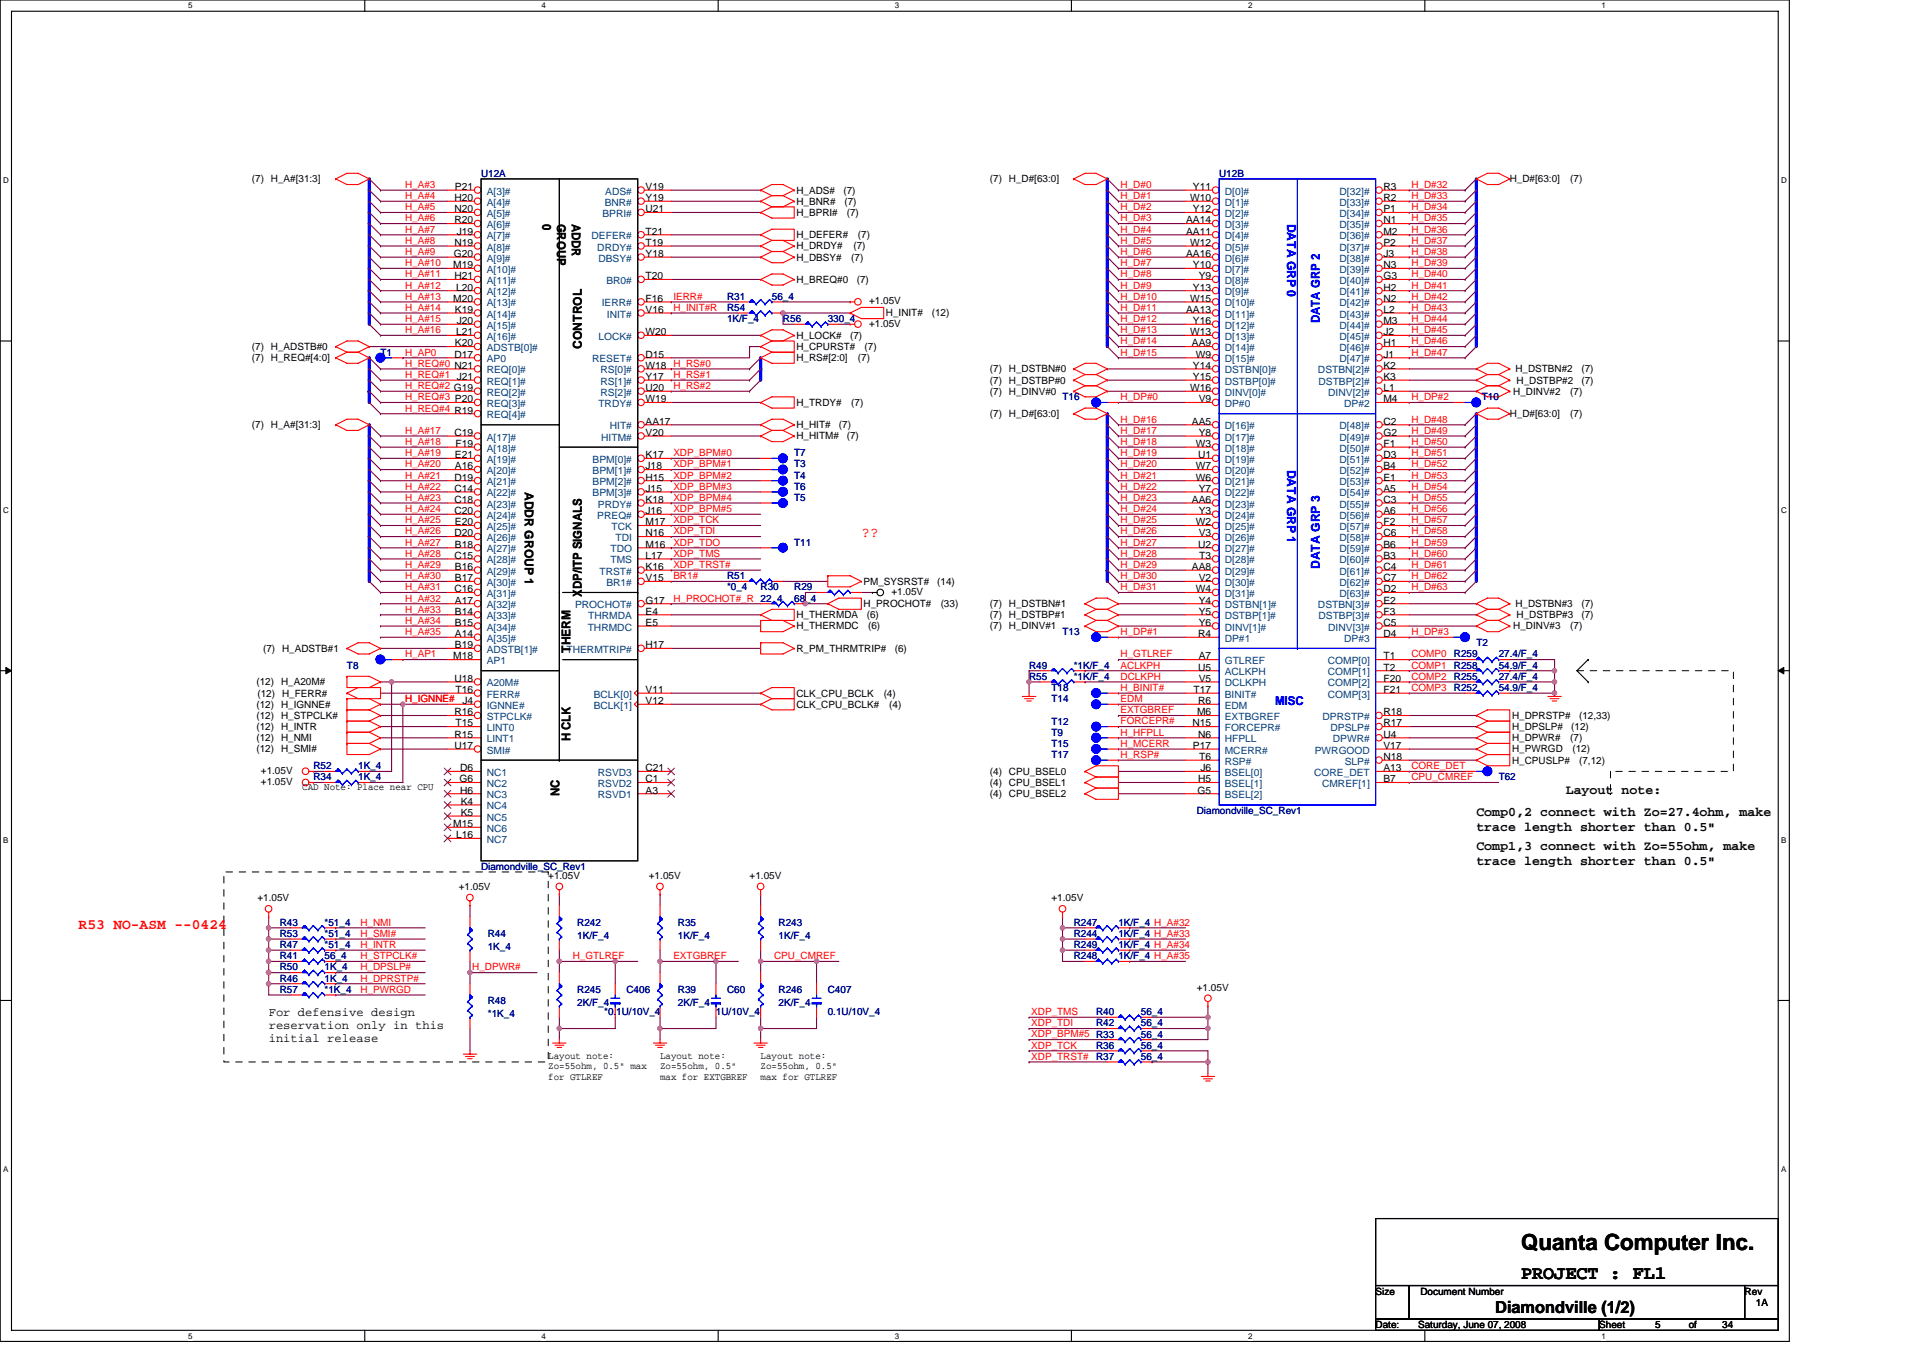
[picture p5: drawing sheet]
<svg xmlns="http://www.w3.org/2000/svg" width="297mm" height="210mm" viewBox="0 0 297 210" stroke-linecap="round" stroke-linejoin="round" font-family="sans-serif">
<defs><g id="words">
<text font-size="3.5" x="234.9" y="193.2">Quanta Computer Inc.</text>
<text font-size="2.9" x="234.9" y="197.7">PROJECT : FL1</text>
<text font-size="2.6" x="231" y="202.9">Diamondville (1/2)</text>
<g font-size="2.2" fill="#f00">
<text x="133.1" y="83">??</text>
<text x="12.1" y="143.5">R53 NO-ASM --0424</text>
</g>
<g font-size="2.1">
<text x="241.8" y="122.6">Layout note:</text>
<text x="228" y="126.1">Comp0,2 connect with Zo=27.4ohm, make</text>
<text x="228" y="128.5">trace length shorter than 0.5&quot;</text>
<text x="228" y="131.3">Comp1,3 connect with Zo=55ohm, make</text>
<text x="228" y="133.6">trace length shorter than 0.5&quot;</text>
</g>
<g font-size="1.9">
<text x="83.8" y="34.5" transform="rotate(90 83.8 34.5)">0</text>
<text x="86.1" y="34.5" transform="rotate(90 86.1 34.5)">GROUP</text>
<text x="88.3" y="34.5" transform="rotate(90 88.3 34.5)">ADDR</text>
<text x="89.9" y="53.9" transform="rotate(-90 89.9 53.9)">CONTROL</text>
<text x="81" y="76" transform="rotate(90 81 76)">ADDR GROUP 1</text>
<text x="89.9" y="92.2" transform="rotate(-90 89.9 92.2)">XDP/ITP SIGNALS</text>
<text x="88.1" y="100.9" transform="rotate(-90 88.1 100.9)">THERM</text>
<text x="88.1" y="114.5" transform="rotate(-90 88.1 114.5)">H CLK</text>
<text x="86.4" y="123" transform="rotate(-90 86.4 123)">NC</text>
<text x="41.5" y="157">For defensive design</text>
<text x="41.5" y="159">reservation only in this</text>
<text x="41.5" y="161">initial release</text>
</g>
<g font-size="1.9" fill="#00f">
<text x="198.8" y="34.5" transform="rotate(90 198.8 34.5)">DATA GRP 0</text>
<text x="203.9" y="49.9" transform="rotate(-90 203.9 49.9)">DATA GRP 2</text>
<text x="198.8" y="72.6" transform="rotate(90 198.8 72.6)">DATA GRP 1</text>
<text x="203.9" y="87.9" transform="rotate(-90 203.9 87.9)">DATA GRP 3</text>
<text x="197" y="108.9">MISC</text>
</g>
<g font-size="1.5">
<text x="38.9" y="28.2">(7) H_A#[31:3]</text>
<text x="70.3" y="29.4">P21</text>
<text x="99.7" y="29.4">V19</text>
<text x="123" y="29.9">H_ADS#</text>
<text x="130.3" y="29.9">(7)</text>
<text x="152.9" y="28.2">(7) H_D#[63:0]</text>
<text x="184.3" y="29.4">Y11</text>
<text x="213.7" y="29.4">R3</text>
<text x="233.2" y="28.2">H_D#[63:0]</text>
<text x="242.5" y="28.2">(7)</text>
<text x="70.2" y="31.1">H20</text>
<text x="70.2" y="32.8">N20</text>
<text x="70.2" y="34.5">R20</text>
<text x="99.7" y="31.1">Y19</text>
<text x="99.7" y="32.8">U21</text>
<text x="123" y="31.6">H_BNR#</text>
<text x="123" y="33.4">H_BPRI#</text>
<text x="130.4" y="31.6">(7)</text>
<text x="130.8" y="33.4">(7)</text>
<text x="183.2" y="34.5">AA14</text>
<text x="183.8" y="31.1">W10</text>
<text x="184.3" y="32.8">Y12</text>
<text x="213.7" y="31.1">R2</text>
<text x="213.7" y="32.8">P1</text>
<text x="213.7" y="34.5">N1</text>
<text x="70" y="41.4">M19</text>
<text x="70.1" y="39.7">G20</text>
<text x="70.2" y="38">N19</text>
<text x="70.5" y="36.3">J19</text>
<text x="99.7" y="36.3">T21</text>
<text x="99.7" y="38">T19</text>
<text x="99.7" y="39.7">Y18</text>
<text x="123" y="38.5">H_DRDY#</text>
<text x="123" y="40.3">H_DBSY#</text>
<text x="123" y="36.8">H_DEFER#</text>
<text x="131.5" y="40.3">(7)</text>
<text x="131.8" y="38.5">(7)</text>
<text x="132.5" y="36.8">(7)</text>
<text x="183.2" y="36.3">AA11</text>
<text x="183.2" y="39.7">AA16</text>
<text x="183.8" y="38">W12</text>
<text x="184.3" y="41.4">Y10</text>
<text x="213.7" y="36.3">M2</text>
<text x="213.7" y="38">P2</text>
<text x="213.7" y="39.7">J3</text>
<text x="213.7" y="41.4">N3</text>
<text x="70" y="46.6">M20</text>
<text x="70.2" y="43.2">H21</text>
<text x="70.4" y="44.9">L20</text>
<text x="99.7" y="46.6">F16</text>
<text x="99.7" y="43.2">T20</text>
<text x="123" y="43.7">H_BREQ#0</text>
<text x="132.4" y="43.7">(7)</text>
<text x="134.3" y="47">+1.05V</text>
<text x="183.8" y="46.6">W15</text>
<text x="184.3" y="44.9">Y13</text>
<text x="185.2" y="43.2">Y9</text>
<text x="213.7" y="43.2">G3</text>
<text x="213.7" y="44.9">H2</text>
<text x="213.7" y="46.6">N2</text>
<text x="70.3" y="48.3">K19</text>
<text x="70.3" y="53.5">K20</text>
<text x="70.4" y="51.8">L21</text>
<text x="70.5" y="50.1">J20</text>
<text x="99.7" y="51.8">W20</text>
<text x="99.7" y="48.3">V16</text>
<text x="123" y="52.4">H_LOCK#</text>
<text x="131.3" y="52.4">(7)</text>
<text x="134.3" y="50.5">+1.05V</text>
<text x="136.8" y="48.9">H_INIT#</text>
<text x="143.9" y="48.9">(12)</text>
<text x="183.2" y="48.3">AA13</text>
<text x="183.8" y="51.8">W13</text>
<text x="184.1" y="53.5">AA9</text>
<text x="184.3" y="50.1">Y16</text>
<text x="213.7" y="48.3">L2</text>
<text x="213.7" y="50.1">M3</text>
<text x="213.7" y="51.8">J2</text>
<text x="213.7" y="53.5">H1</text>
<text x="38.9" y="54.1">(7) H_ADSTB#0</text>
<text x="38.9" y="55.8">(7) H_REQ#[4:0]</text>
<text x="70.2" y="55.3">D17</text>
<text x="99.7" y="55.3">D15</text>
<text x="99.7" y="57">W18 H_RS#0</text>
<text x="99.7" y="58.7">Y17</text>
<text x="123" y="54.1">H_CPURST#</text>
<text x="123" y="55.8">H_RS#[2:0]</text>
<text x="132.5" y="55.8">(7)</text>
<text x="133.6" y="54.1">(7)</text>
<text x="152.9" y="57.5">(7) H_DSTBN#0</text>
<text x="152.9" y="59.3">(7) H_DSTBP#0</text>
<text x="184.3" y="57">Y14</text>
<text x="184.3" y="58.7">Y15</text>
<text x="184.7" y="55.3">W9</text>
<text x="213.7" y="55.3">J1</text>
<text x="213.7" y="57">K2</text>
<text x="213.7" y="58.7">K3</text>
<text x="234.1" y="57.5">H_DSTBN#2</text>
<text x="234.2" y="59.3">H_DSTBP#2</text>
<text x="244.3" y="57.5">(7)</text>
<text x="244.3" y="59.3">(7)</text>
<text x="99.7" y="62.2">W19</text>
<text x="99.7" y="60.4">U20</text>
<text x="99.7" y="65.6">AA17</text>
<text x="123" y="62.7">H_TRDY#</text>
<text x="131.5" y="62.7">(7)</text>
<text x="152.9" y="64.5">(7) H_D#[63:0]</text>
<text x="152.9" y="61">(7) H_DINV#0</text>
<text x="183.8" y="60.4">W16</text>
<text x="184.1" y="65.6">AA5</text>
<text x="185.2" y="62.2">V9</text>
<text x="213.7" y="60.4">L1</text>
<text x="213.7" y="65.6">C2</text>
<text x="213.7" y="62.2">M4</text>
<text x="233.2" y="64.5">H_D#[63:0]</text>
<text x="233.7" y="61">H_DINV#2</text>
<text x="242.5" y="61">(7)</text>
<text x="242.5" y="64.5">(7)</text>
<text x="38.9" y="66.2">(7) H_A#[31:3]</text>
<text x="70.2" y="67.4">C19</text>
<text x="70.3" y="70.8">E21</text>
<text x="70.4" y="69.1">F19</text>
<text x="99.7" y="70.8">K17</text>
<text x="99.7" y="67.4">V20</text>
<text x="123" y="66.2">H_HIT#</text>
<text x="123" y="67.9">H_HITM#</text>
<text x="129.6" y="66.2">(7)</text>
<text x="130.8" y="67.9">(7)</text>
<text x="184.7" y="69.1">W3</text>
<text x="185.1" y="70.8">U1</text>
<text x="185.2" y="67.4">Y8</text>
<text x="213.7" y="67.4">G2</text>
<text x="213.7" y="69.1">F1</text>
<text x="213.7" y="70.8">D3</text>
<text x="70.2" y="74.3">D19</text>
<text x="70.2" y="76">C14</text>
<text x="70.2" y="77.7">C18</text>
<text x="70.3" y="72.5">A16</text>
<text x="99.7" y="72.5">J18</text>
<text x="99.7" y="74.3">H15</text>
<text x="99.7" y="76">J15</text>
<text x="99.7" y="77.7">K18</text>
<text x="184.1" y="77.7">AA6</text>
<text x="184.7" y="72.5">W7</text>
<text x="184.7" y="74.3">W6</text>
<text x="185.2" y="76">Y7</text>
<text x="213.7" y="72.5">B4</text>
<text x="213.7" y="74.3">E1</text>
<text x="213.7" y="76">A5</text>
<text x="213.7" y="77.7">C3</text>
<text x="70.2" y="79.4">C20</text>
<text x="70.2" y="82.9">D20</text>
<text x="70.3" y="81.2">E20</text>
<text x="99.7" y="79.4">J16</text>
<text x="99.7" y="81.2">M17</text>
<text x="99.7" y="82.9">N16</text>
<text x="184.7" y="81.2">W2</text>
<text x="185.2" y="79.4">Y3</text>
<text x="185.2" y="82.9">V3</text>
<text x="213.7" y="79.4">A6</text>
<text x="213.7" y="81.2">F2</text>
<text x="213.7" y="82.9">C6</text>
<text x="70.2" y="86.3">C15</text>
<text x="70.3" y="84.6">B18</text>
<text x="70.3" y="88.1">B16</text>
<text x="70.3" y="89.8">B17</text>
<text x="99.7" y="88.1">K16</text>
<text x="99.7" y="84.6">M16</text>
<text x="99.7" y="86.3">L17</text>
<text x="99.7" y="89.8">V15</text>
<text x="184.1" y="88.1">AA8</text>
<text x="185.1" y="84.6">U2</text>
<text x="185.2" y="89.8">V2</text>
<text x="185.2" y="86.3">T3</text>
<text x="213.7" y="84.6">B6</text>
<text x="213.7" y="86.3">B3</text>
<text x="213.7" y="88.1">C4</text>
<text x="213.7" y="89.8">C7</text>
<text x="70.2" y="91.5">C16</text>
<text x="70.3" y="93.3">A17</text>
<text x="70.3" y="95">B14</text>
<text x="99.7" y="93.3">G17</text>
<text x="99.7" y="95">E4</text>
<text x="123" y="95.5">H_THERMDA</text>
<text x="133.4" y="90.4">PM_SYSRST#</text>
<text x="133.4" y="93.8">H_PROCHOT#</text>
<text x="133.9" y="95.5">(6)</text>
<text x="137.7" y="91.9">+1.05V</text>
<text x="144.8" y="90.4">(14)</text>
<text x="145.3" y="93.8">(33)</text>
<text x="152.9" y="93.8">(7) H_DSTBN#1</text>
<text x="152.9" y="95.5">(7) H_DSTBP#1</text>
<text x="184.7" y="91.5">W4</text>
<text x="185.2" y="93.3">Y4</text>
<text x="185.2" y="95">Y5</text>
<text x="213.7" y="91.5">D2</text>
<text x="213.7" y="93.3">E2</text>
<text x="213.7" y="95">F3</text>
<text x="234.1" y="93.8">H_DSTBN#3</text>
<text x="234.2" y="95.5">H_DSTBP#3</text>
<text x="244.3" y="93.8">(7)</text>
<text x="244.3" y="95.5">(7)</text>
<text x="40.6" y="100.7">(7) H_ADSTB#1</text>
<text x="70" y="101.9">M18</text>
<text x="70.3" y="100.2">B19</text>
<text x="70.3" y="96.7">B15</text>
<text x="70.3" y="98.4">A14</text>
<text x="99.7" y="100.2">H17</text>
<text x="99.7" y="96.7">E5</text>
<text x="123" y="97.3">H_THERMDC</text>
<text x="123" y="100.7">R_PM_THRMTRIP#</text>
<text x="134.1" y="97.3">(6)</text>
<text x="138.2" y="100.7">(6)</text>
<text x="152.9" y="97.3">(7) H_DINV#1</text>
<text x="185.1" y="98.4">R4</text>
<text x="185.2" y="96.7">Y6</text>
<text x="185.2" y="101.9">A7</text>
<text x="213.7" y="101.9">T1</text>
<text x="213.7" y="96.7">C5</text>
<text x="213.7" y="98.4">D4</text>
<text x="233.7" y="97.3">H_DINV#3</text>
<text x="242.5" y="97.3">(7)</text>
<text x="39.6" y="105.9">(12)</text>
<text x="39.8" y="107.6">(12)</text>
<text x="43.4" y="105.9">H_A20M#</text>
<text x="43.6" y="107.6">H_FERR#</text>
<text x="70.2" y="105.3">U18</text>
<text x="70.4" y="107.1">T16</text>
<text x="99.7" y="107.1">V11</text>
<text x="123" y="107.6">CLK_CPU_BCLK</text>
<text x="136.5" y="107.6">(4)</text>
<text x="184.4" y="107.1">T17</text>
<text x="185.1" y="103.6">U5</text>
<text x="185.2" y="105.3">V5</text>
<text x="213.7" y="103.6">T2</text>
<text x="213.7" y="105.3">F20</text>
<text x="213.7" y="107.1">F21</text>
<text x="39.6" y="109.3">(12)</text>
<text x="39.6" y="111.1">(12)</text>
<text x="39.6" y="112.8">(12)</text>
<text x="43.4" y="109.3">H_IGNNE#</text>
<text x="43.4" y="111.1">H_STPCLK#</text>
<text x="43.4" y="112.8">H_INTR</text>
<text x="70.2" y="114">R15</text>
<text x="70.2" y="110.5">R16</text>
<text x="70.4" y="112.2">T15</text>
<text x="71.4" y="108.8">J4</text>
<text x="99.7" y="108.8">V12</text>
<text x="123" y="109.3">CLK_CPU_BCLK#</text>
<text x="137.4" y="109.3">(4)</text>
<text x="184.2" y="112.2">N15</text>
<text x="184.9" y="110.5">M6</text>
<text x="185.1" y="108.8">R6</text>
<text x="185.1" y="114">N6</text>
<text x="213.7" y="114">U4</text>
<text x="213.7" y="112.2">R17</text>
<text x="213.7" y="110.5">R18</text>
<text x="233.6" y="111.1">H_DPRSTP#</text>
<text x="233.6" y="112.8">H_DPSLP#</text>
<text x="242.7" y="112.8">(12)</text>
<text x="243.9" y="111.1">(12,33)</text>
<text x="39.6" y="114.5">(12)</text>
<text x="39.6" y="116.3">(12)</text>
<text x="40.3" y="119.5">+1.05V</text>
<text x="43.4" y="114.5">H_NMI</text>
<text x="43.4" y="116.3">H_SMI#</text>
<text x="70.2" y="115.7">U17</text>
<text x="71.1" y="119.2">D6</text>
<text x="99.7" y="119.2">C21</text>
<text x="152.9" y="119.7">(4) CPU_BSEL0</text>
<text x="184.3" y="115.7">P17</text>
<text x="185.2" y="117.4">T6</text>
<text x="185.4" y="119.2">J6</text>
<text x="213.7" y="115.7">V17</text>
<text x="213.7" y="119.2">A13</text>
<text x="213.7" y="117.4">N18</text>
<text x="233.6" y="114.5">H_DPWR#</text>
<text x="233.6" y="116.3">H_PWRGD</text>
<text x="233.6" y="118">H_CPUSLP#</text>
<text x="242.5" y="114.5">(7)</text>
<text x="242.9" y="116.3">(12)</text>
<text x="243.9" y="118">(7,12)</text>
<text x="40.3" y="121.3">+1.05V</text>
<text x="46.7" y="122.1">CAD Note: Place near CPU</text>
<text x="71" y="120.9">G6</text>
<text x="71.1" y="122.6">H6</text>
<text x="71.2" y="124.4">K4</text>
<text x="99.7" y="122.6">A3</text>
<text x="99.7" y="120.9">C1</text>
<text x="152.9" y="121.5">(4) CPU_BSEL1</text>
<text x="152.9" y="123.2">(4) CPU_BSEL2</text>
<text x="185" y="122.6">G5</text>
<text x="185.1" y="120.9">H5</text>
<text x="213.7" y="120.9">B7</text>
<text x="70" y="127.8">M15</text>
<text x="70.4" y="129.5">L16</text>
<text x="71.2" y="126.1">K5</text>
<text x="70.9" y="137.5">+1.05V</text>
<text x="84.7" y="135.8">+1.05V</text>
<text x="100.2" y="135.8">+1.05V</text>
<text x="115.8" y="135.8">+1.05V</text>
<text x="39.8" y="139.2">+1.05V</text>
<text x="162.4" y="139.2">+1.05V</text>
<text x="184.9" y="153.1">+1.05V</text>
<text x="84.7" y="163.6">Layout note:</text>
<text x="84.7" y="165.2">Zo=55ohm, 0.5&quot; max</text>
<text x="84.7" y="166.9">for GTLREF</text>
<text x="102" y="163.6">Layout note:</text>
<text x="102" y="165.2">Zo=55ohm, 0.5&quot;</text>
<text x="102" y="166.9">max for EXTGBREF</text>
<text x="117.5" y="163.6">Layout note:</text>
<text x="117.5" y="165.2">Zo=55ohm, 0.5&quot;</text>
<text x="117.5" y="166.9">max for GTLREF</text>
<text x="212.5" y="200">Size</text>
<text x="219.4" y="200">Document Number</text>
<text x="269.5" y="200">Rev</text>
<text x="271.2" y="201.8">1A</text>
<text x="212.5" y="205.2">Date:</text>
<text x="219.1" y="205.2">Saturday, June 07, 2008</text>
<text x="247" y="205.2">Sheet</text>
<text x="255.7" y="205.2">5</text>
<text x="260.9" y="205.2">of</text>
<text x="266" y="205.2">34</text>
</g>
<g font-size="1.5" fill="#f00">
<text x="62.6" y="29">H_A#3</text>
<text x="173.1" y="29">H_D#0</text>
<text x="218" y="29">H_D#32</text>
<text x="62.6" y="30.8">H_A#4</text>
<text x="62.6" y="32.5">H_A#5</text>
<text x="62.6" y="35.9">H_A#7</text>
<text x="62.6" y="34.2">H_A#6</text>
<text x="173.1" y="30.8">H_D#1</text>
<text x="173.1" y="32.5">H_D#2</text>
<text x="173.1" y="35.9">H_D#4</text>
<text x="173.1" y="34.2">H_D#3</text>
<text x="218" y="30.8">H_D#33</text>
<text x="218" y="32.5">H_D#34</text>
<text x="218" y="35.9">H_D#36</text>
<text x="218" y="34.2">H_D#35</text>
<text x="62.6" y="37.7">H_A#8</text>
<text x="62.6" y="41.1">H_A#10</text>
<text x="62.6" y="39.4">H_A#9</text>
<text x="173.1" y="37.7">H_D#5</text>
<text x="173.1" y="41.1">H_D#7</text>
<text x="173.1" y="39.4">H_D#6</text>
<text x="218" y="37.7">H_D#37</text>
<text x="218" y="41.1">H_D#39</text>
<text x="218" y="39.4">H_D#38</text>
<text x="62.6" y="42.8">H_A#11</text>
<text x="62.6" y="46.3">H_A#13</text>
<text x="62.6" y="44.6">H_A#12</text>
<text x="104" y="46.3">IERR#</text>
<text x="173.1" y="42.8">H_D#8</text>
<text x="173.1" y="46.3">H_D#10</text>
<text x="173.1" y="44.6">H_D#9</text>
<text x="218" y="42.8">H_D#40</text>
<text x="218" y="46.3">H_D#42</text>
<text x="218" y="44.6">H_D#41</text>
<text x="62.6" y="48">H_A#14</text>
<text x="62.6" y="51.5">H_A#16</text>
<text x="62.6" y="49.8">H_A#15</text>
<text x="104" y="48">H_INIT#R</text>
<text x="173.1" y="48">H_D#11</text>
<text x="173.1" y="51.5">H_D#13</text>
<text x="173.1" y="53.2">H_D#14</text>
<text x="173.1" y="49.8">H_D#12</text>
<text x="218" y="51.5">H_D#45</text>
<text x="218" y="53.2">H_D#46</text>
<text x="218" y="49.8">H_D#44</text>
<text x="218" y="48">H_D#43</text>
<text x="62.6" y="56.7">H_REQ#0 N21</text>
<text x="62.6" y="58.4">H_REQ#1 J21</text>
<text x="62.6" y="54.9">H_AP0</text>
<text x="104" y="58.4">H_RS#1</text>
<text x="173.1" y="54.9">H_D#15</text>
<text x="218" y="54.9">H_D#47</text>
<text x="62.6" y="61.8">H_REQ#3 P20</text>
<text x="62.6" y="63.6">H_REQ#4 R19</text>
<text x="62.6" y="60.1">H_REQ#2 G19</text>
<text x="104" y="60.1">H_RS#2</text>
<text x="173.1" y="61.8">H_DP#0</text>
<text x="173.1" y="65.3">H_D#16</text>
<text x="218" y="61.8">H_DP#2</text>
<text x="218" y="65.3">H_D#48</text>
<text x="62.6" y="68.7">H_A#18</text>
<text x="62.6" y="70.5">H_A#19</text>
<text x="62.6" y="67">H_A#17</text>
<text x="104" y="70.5">XDP_BPM#0</text>
<text x="173.1" y="67">H_D#17</text>
<text x="173.1" y="68.7">H_D#18</text>
<text x="173.1" y="70.5">H_D#19</text>
<text x="218" y="67">H_D#49</text>
<text x="218" y="68.7">H_D#50</text>
<text x="218" y="70.5">H_D#51</text>
<text x="62.6" y="73.9">H_A#21</text>
<text x="62.6" y="75.7">H_A#22</text>
<text x="62.6" y="72.2">H_A#20</text>
<text x="62.6" y="77.4">H_A#23</text>
<text x="104" y="72.2">XDP_BPM#1</text>
<text x="104" y="73.9">XDP_BPM#2</text>
<text x="104" y="77.4">XDP_BPM#4</text>
<text x="104" y="75.7">XDP_BPM#3</text>
<text x="173.1" y="72.2">H_D#20</text>
<text x="173.1" y="73.9">H_D#21</text>
<text x="173.1" y="77.4">H_D#23</text>
<text x="173.1" y="75.7">H_D#22</text>
<text x="218" y="72.2">H_D#52</text>
<text x="218" y="73.9">H_D#53</text>
<text x="218" y="77.4">H_D#55</text>
<text x="218" y="75.7">H_D#54</text>
<text x="62.6" y="79.1">H_A#24</text>
<text x="62.6" y="80.9">H_A#25</text>
<text x="62.6" y="82.6">H_A#26</text>
<text x="104" y="79.1">XDP_BPM#5</text>
<text x="104" y="82.6">XDP_TDI</text>
<text x="104" y="80.9">XDP_TCK</text>
<text x="173.1" y="79.1">H_D#24</text>
<text x="173.1" y="82.6">H_D#26</text>
<text x="173.1" y="80.9">H_D#25</text>
<text x="218" y="82.6">H_D#58</text>
<text x="218" y="80.9">H_D#57</text>
<text x="218" y="79.1">H_D#56</text>
<text x="62.6" y="84.3">H_A#27</text>
<text x="62.6" y="86">H_A#28</text>
<text x="62.6" y="89.5">H_A#30</text>
<text x="62.6" y="87.8">H_A#29</text>
<text x="104" y="87.8">XDP_TRST#</text>
<text x="104" y="89.5">BR1#</text>
<text x="104" y="86">XDP_TMS</text>
<text x="104" y="84.3">XDP_TDO</text>
<text x="173.1" y="84.3">H_D#27</text>
<text x="173.1" y="87.8">H_D#29</text>
<text x="173.1" y="89.5">H_D#30</text>
<text x="173.1" y="86">H_D#28</text>
<text x="218" y="84.3">H_D#59</text>
<text x="218" y="87.8">H_D#61</text>
<text x="218" y="89.5">H_D#62</text>
<text x="218" y="86">H_D#60</text>
<text x="62.6" y="91.2">H_A#31</text>
<text x="62.6" y="94.7">H_A#33</text>
<text x="62.6" y="92.9">H_A#32</text>
<text x="104" y="92.9">H_PROCHOT#_R 22_4</text>
<text x="173.1" y="91.2">H_D#31</text>
<text x="218" y="91.2">H_D#63</text>
<text x="62.6" y="96.4">H_A#34</text>
<text x="62.6" y="101.6">H_AP1</text>
<text x="62.6" y="98.1">H_A#35</text>
<text x="173.1" y="101.6">H_GTLREF</text>
<text x="173.1" y="98.1">H_DP#1</text>
<text x="218" y="98.1">H_DP#3</text>
<text x="218" y="101.6">COMP0</text>
<text x="173.1" y="103.3">ACLKPH</text>
<text x="173.1" y="105">DCLKPH</text>
<text x="173.1" y="106.8">H_BINIT#</text>
<text x="218" y="103.3">COMP1</text>
<text x="218" y="105">COMP2</text>
<text x="218" y="106.8">COMP3</text>
<text x="62.6" y="108.5">H_IGNNE#</text>
<text x="173.1" y="108.5">EDM</text>
<text x="173.1" y="110.2">EXTGBREF</text>
<text x="173.1" y="113.7">H_HFPLL</text>
<text x="173.1" y="111.9">FORCEPR#</text>
<text x="173.1" y="115.4">H_MCERR</text>
<text x="173.1" y="117.1">H_RSP#</text>
<text x="218" y="118.9">CORE_DET</text>
<text x="218" y="120.6">CPU_CMREF</text>
<text x="55.7" y="143">H_NMI</text>
<text x="55.7" y="146.5">H_INTR</text>
<text x="55.7" y="148.2">H_STPCLK#</text>
<text x="55.7" y="144.8">H_SMI#</text>
<text x="55.7" y="149.9">H_DPSLP#</text>
<text x="72.9" y="149.9">H_DPWR#</text>
<text x="88.5" y="148.2">H_GTLREF</text>
<text x="104" y="148.2">EXTGBREF</text>
<text x="119.6" y="148.2">CPU_CMREF</text>
<text x="55.7" y="153.4">H_PWRGD</text>
<text x="55.7" y="151.7">H_DPRSTP#</text>
<text x="159.3" y="160.3">XDP_BPM#5 R33</text>
<text x="159.3" y="156.8">XDP_TMS</text>
<text x="159.3" y="158.6">XDP_TDI</text>
<text x="159.3" y="162">XDP_TCK</text>
<text x="159.3" y="163.7">XDP_TRST#</text>
</g>
<g font-size="1.5" fill="#000080">
<text x="74.3" y="27.3">U12A</text>
<text x="188.3" y="27.3">U12B</text>
<text x="112.3" y="46.3">R31</text>
<text x="119.2" y="46.3">56_4</text>
<text x="112.3" y="48">R54</text>
<text x="112.3" y="49.8">1K/F_4</text>
<text x="120.9" y="49.8">R56</text>
<text x="127.9" y="49.8">330_4</text>
<text x="58.8" y="54.9">T1</text>
<text x="164.1" y="61.8">T16</text>
<text x="228.9" y="61.8">T10</text>
<text x="122.7" y="70.5">T7</text>
<text x="122.7" y="77.4">T5</text>
<text x="122.7" y="74">T4</text>
<text x="122.7" y="75.7">T6</text>
<text x="122.7" y="72.2">T3</text>
<text x="112.3" y="89.5">R51</text>
<text x="122.7" y="84.3">T11</text>
<text x="112.3" y="91.2">*0_4</text>
<text x="117.5" y="91.2">R30</text>
<text x="122.7" y="91.2">R29</text>
<text x="122.7" y="92.9">68_4</text>
<text x="164.1" y="98.1">T13</text>
<text x="224.6" y="101.6">R259</text>
<text x="228" y="99.9">T2</text>
<text x="231.5" y="101.6">27.4/F_4</text>
<text x="53.6" y="103.3">T8</text>
<text x="159" y="103.3">R49</text>
<text x="159" y="105">R55</text>
<text x="162.4" y="106.8">T18</text>
<text x="165.9" y="103.3">*1K/F_4</text>
<text x="165.9" y="105">*1K/F_4</text>
<text x="224.6" y="105">R255</text>
<text x="224.6" y="106.8">R252</text>
<text x="224.6" y="103.3">R258</text>
<text x="231.5" y="105">27.4/F_4</text>
<text x="231.5" y="106.8">54.9/F_4</text>
<text x="231.5" y="103.3">54.9/F_4</text>
<text x="162.4" y="113.7">T9</text>
<text x="162.4" y="108.5">T14</text>
<text x="162.4" y="112">T12</text>
<text x="48.4" y="118.9">R52</text>
<text x="55.3" y="118.9">1K_4</text>
<text x="162.4" y="117.1">T17</text>
<text x="162.4" y="115.4">T15</text>
<text x="48.4" y="120.6">R34</text>
<text x="55.3" y="120.6">1K_4</text>
<text x="184.9" y="125.8">Diamondville_SC_Rev1</text>
<text x="231.5" y="120.6">T62</text>
<text x="74.3" y="134.4">Diamondville_SC_Rev1</text>
<text x="43.2" y="143">R43</text>
<text x="50.1" y="143">*51_4</text>
<text x="89.2" y="143">R242</text>
<text x="104.7" y="143">R35</text>
<text x="120.3" y="143">R243</text>
<text x="165.9" y="143">R247</text>
<text x="172.8" y="143">1K/F_4 H_A#32</text>
<text x="43.2" y="148.2">R41</text>
<text x="43.2" y="144.8">R53</text>
<text x="43.2" y="149.9">R50</text>
<text x="43.2" y="146.5">R47</text>
<text x="50.1" y="148.2">56_4</text>
<text x="50.1" y="144.8">*51_4</text>
<text x="50.1" y="149.9">1K_4</text>
<text x="50.1" y="146.5">*51_4</text>
<text x="75.3" y="144.8">R44</text>
<text x="75.3" y="146.8">1K_4</text>
<text x="89.2" y="145.1">1K/F_4</text>
<text x="104.7" y="145.1">1K/F_4</text>
<text x="120.3" y="145.1">1K/F_4</text>
<text x="165.9" y="144.8">R244</text>
<text x="165.9" y="146.5">R249</text>
<text x="165.9" y="148.2">R248</text>
<text x="172.8" y="144.8">1K/F_4 H_A#33</text>
<text x="172.8" y="146.5">1K/F_4 H_A#34</text>
<text x="172.8" y="148.2">1K/F_4 H_A#35</text>
<text x="43.2" y="153.4">R57</text>
<text x="43.2" y="151.7">R46</text>
<text x="50.1" y="153.4">*1K_4</text>
<text x="50.1" y="151.7">1K_4</text>
<text x="75.3" y="155.1">R48</text>
<text x="89.2" y="153.4">R245</text>
<text x="89.2" y="155.5">2K/F_4</text>
<text x="96.8" y="153.4">C406</text>
<text x="104.7" y="153.4">R39</text>
<text x="104.7" y="155.5">2K/F_4</text>
<text x="112.3" y="153.4">C60</text>
<text x="120.3" y="153.4">R246</text>
<text x="120.3" y="155.5">2K/F_4</text>
<text x="127.9" y="153.4">C407</text>
<text x="75.3" y="157.2">*1K_4</text>
<text x="93.3" y="156.8">*0.1U/10V_4</text>
<text x="110.6" y="156.8">1U/10V_4</text>
<text x="127.9" y="156.8">0.1U/10V_4</text>
<text x="169.3" y="158.6">R42</text>
<text x="169.3" y="156.8">R40</text>
<text x="176.2" y="158.6">56_4</text>
<text x="176.2" y="160.3">56_4</text>
<text x="176.2" y="156.8">56_4</text>
<text x="169.3" y="163.8">R37</text>
<text x="169.3" y="162">R36</text>
<text x="176.2" y="163.8">56_4</text>
<text x="176.2" y="162">56_4</text>
</g>
<g font-size="1.5" fill="#004080">
<text x="75.2" y="30.1">A[3]#</text>
<text x="75.2" y="31.8">A[4]#</text>
<text x="75.2" y="33.5">A[5]#</text>
<text x="75.2" y="35.2">A[6]#</text>
<text x="93" y="33.5">BPRI#</text>
<text x="93.4" y="31.8">BNR#</text>
<text x="93.5" y="30.1">ADS#</text>
<text x="189.2" y="30.1">D[0]#</text>
<text x="189.2" y="31.8">D[1]#</text>
<text x="189.2" y="33.5">D[2]#</text>
<text x="189.2" y="35.2">D[3]#</text>
<text x="206.9" y="30.1">D[32]#</text>
<text x="206.9" y="31.8">D[33]#</text>
<text x="206.9" y="33.5">D[34]#</text>
<text x="206.9" y="35.2">D[35]#</text>
<text x="75.2" y="37">A[7]#</text>
<text x="75.2" y="38.7">A[8]#</text>
<text x="75.2" y="40.4">A[9]#</text>
<text x="91.4" y="37">DEFER#</text>
<text x="92.3" y="38.7">DRDY#</text>
<text x="92.4" y="40.4">DBSY#</text>
<text x="189.2" y="37">D[4]#</text>
<text x="189.2" y="38.7">D[5]#</text>
<text x="189.2" y="40.4">D[6]#</text>
<text x="206.9" y="37">D[36]#</text>
<text x="206.9" y="38.7">D[37]#</text>
<text x="206.9" y="40.4">D[38]#</text>
<text x="75.2" y="42.2">A[10]#</text>
<text x="75.2" y="43.9">A[11]#</text>
<text x="75.2" y="45.6">A[12]#</text>
<text x="75.2" y="47.3">A[13]#</text>
<text x="93" y="47.3">IERR#</text>
<text x="93.7" y="43.9">BR0#</text>
<text x="189.2" y="47.3">D[10]#</text>
<text x="189.2" y="42.2">D[7]#</text>
<text x="189.2" y="43.9">D[8]#</text>
<text x="189.2" y="45.6">D[9]#</text>
<text x="206.9" y="42.2">D[39]#</text>
<text x="206.9" y="43.9">D[40]#</text>
<text x="206.9" y="45.6">D[41]#</text>
<text x="206.9" y="47.3">D[42]#</text>
<text x="75.2" y="49.1">A[14]#</text>
<text x="75.2" y="50.8">A[15]#</text>
<text x="75.2" y="52.5">A[16]#</text>
<text x="92.4" y="52.5">LOCK#</text>
<text x="93.7" y="49.1">INIT#</text>
<text x="189.2" y="49.1">D[11]#</text>
<text x="189.2" y="50.8">D[12]#</text>
<text x="189.2" y="52.5">D[13]#</text>
<text x="206.9" y="49.1">D[43]#</text>
<text x="206.9" y="50.8">D[44]#</text>
<text x="206.9" y="52.5">D[45]#</text>
<text x="75.2" y="54.3">ADSTB[0]#</text>
<text x="75.2" y="57.7">REQ[0]#</text>
<text x="75.2" y="59.4">REQ[1]#</text>
<text x="75.2" y="56">AP0</text>
<text x="91.5" y="56">RESET#</text>
<text x="92.8" y="57.7">RS[0]#</text>
<text x="92.8" y="59.4">RS[1]#</text>
<text x="189.2" y="54.3">D[14]#</text>
<text x="189.2" y="56">D[15]#</text>
<text x="189.2" y="57.7">DSTBN[0]#</text>
<text x="189.2" y="59.4">DSTBP[0]#</text>
<text x="203.6" y="57.7">DSTBN[2]#</text>
<text x="203.7" y="59.4">DSTBP[2]#</text>
<text x="206.9" y="54.3">D[46]#</text>
<text x="206.9" y="56">D[47]#</text>
<text x="75.2" y="61.2">REQ[2]#</text>
<text x="75.2" y="62.9">REQ[3]#</text>
<text x="75.2" y="64.6">REQ[4]#</text>
<text x="92.4" y="62.9">TRDY#</text>
<text x="92.8" y="61.2">RS[2]#</text>
<text x="189.2" y="61.2">DINV[0]#</text>
<text x="189.2" y="62.9">DP#0</text>
<text x="205.2" y="61.2">DINV[2]#</text>
<text x="207.6" y="62.9">DP#2</text>
<text x="75.2" y="68.1">A[17]#</text>
<text x="75.2" y="69.8">A[18]#</text>
<text x="75.2" y="71.5">A[19]#</text>
<text x="91.5" y="71.5">BPM[0]#</text>
<text x="92.9" y="68.1">HITM#</text>
<text x="94.2" y="66.3">HIT#</text>
<text x="189.2" y="66.3">D[16]#</text>
<text x="189.2" y="68.1">D[17]#</text>
<text x="189.2" y="69.8">D[18]#</text>
<text x="189.2" y="71.5">D[19]#</text>
<text x="206.9" y="66.3">D[48]#</text>
<text x="206.9" y="68.1">D[49]#</text>
<text x="206.9" y="69.8">D[50]#</text>
<text x="206.9" y="71.5">D[51]#</text>
<text x="75.2" y="73.3">A[20]#</text>
<text x="75.2" y="75">A[21]#</text>
<text x="75.2" y="76.7">A[22]#</text>
<text x="91.5" y="73.3">BPM[1]#</text>
<text x="91.5" y="75">BPM[2]#</text>
<text x="91.5" y="76.7">BPM[3]#</text>
<text x="189.2" y="73.3">D[20]#</text>
<text x="189.2" y="75">D[21]#</text>
<text x="189.2" y="76.7">D[22]#</text>
<text x="206.9" y="73.3">D[52]#</text>
<text x="206.9" y="75">D[53]#</text>
<text x="206.9" y="76.7">D[54]#</text>
<text x="75.2" y="78.4">A[23]#</text>
<text x="75.2" y="80.2">A[24]#</text>
<text x="75.2" y="81.9">A[25]#</text>
<text x="75.2" y="83.6">A[26]#</text>
<text x="92.3" y="80.2">PREQ#</text>
<text x="92.3" y="78.4">PRDY#</text>
<text x="94.5" y="81.9">TCK</text>
<text x="95.1" y="83.6">TDI</text>
<text x="189.2" y="78.4">D[23]#</text>
<text x="189.2" y="80.2">D[24]#</text>
<text x="189.2" y="81.9">D[25]#</text>
<text x="189.2" y="83.6">D[26]#</text>
<text x="206.9" y="78.4">D[55]#</text>
<text x="206.9" y="80.2">D[56]#</text>
<text x="206.9" y="81.9">D[57]#</text>
<text x="206.9" y="83.6">D[58]#</text>
<text x="75.2" y="85.3">A[27]#</text>
<text x="75.2" y="87.1">A[28]#</text>
<text x="75.2" y="88.8">A[29]#</text>
<text x="92.6" y="88.8">TRST#</text>
<text x="94.3" y="85.3">TDO</text>
<text x="94.3" y="87.1">TMS</text>
<text x="189.2" y="85.3">D[27]#</text>
<text x="189.2" y="87.1">D[28]#</text>
<text x="189.2" y="88.8">D[29]#</text>
<text x="206.9" y="85.3">D[59]#</text>
<text x="206.9" y="87.1">D[60]#</text>
<text x="206.9" y="88.8">D[61]#</text>
<text x="75.2" y="90.5">A[30]#</text>
<text x="75.2" y="92.2">A[31]#</text>
<text x="75.2" y="94">A[32]#</text>
<text x="75.2" y="95.7">A[33]#</text>
<text x="88.8" y="94">PROCHOT#</text>
<text x="90.9" y="95.7">THRMDA</text>
<text x="93.7" y="90.5">BR1#</text>
<text x="189.2" y="90.5">D[30]#</text>
<text x="189.2" y="92.2">D[31]#</text>
<text x="189.2" y="94">DSTBN[1]#</text>
<text x="189.2" y="95.7">DSTBP[1]#</text>
<text x="203.6" y="94">DSTBN[3]#</text>
<text x="203.7" y="95.7">DSTBP[3]#</text>
<text x="206.9" y="90.5">D[62]#</text>
<text x="206.9" y="92.2">D[63]#</text>
<text x="75.2" y="100.9">ADSTB[1]#</text>
<text x="75.2" y="97.4">A[34]#</text>
<text x="75.2" y="99.2">A[35]#</text>
<text x="87.5" y="100.9">THERMTRIP#</text>
<text x="90.8" y="97.4">THRMDC</text>
<text x="189.2" y="97.4">DINV[1]#</text>
<text x="189.2" y="99.2">DP#1</text>
<text x="205.2" y="97.4">DINV[3]#</text>
<text x="207.6" y="99.2">DP#3</text>
<text x="75.2" y="106.1">A20M#</text>
<text x="75.2" y="107.8">FERR#</text>
<text x="75.2" y="102.6">AP1</text>
<text x="91.7" y="107.8">BCLK[0]</text>
<text x="189.2" y="102.6">GTLREF</text>
<text x="189.2" y="104.3">ACLKPH</text>
<text x="189.2" y="107.8">BINIT#</text>
<text x="189.2" y="106.1">DCLKPH</text>
<text x="205.1" y="102.6">COMP[0]</text>
<text x="205.1" y="104.3">COMP[1]</text>
<text x="205.1" y="106.1">COMP[2]</text>
<text x="205.1" y="107.8">COMP[3]</text>
<text x="75.2" y="109.5">IGNNE#</text>
<text x="75.2" y="113">LINT0</text>
<text x="75.2" y="111.3">STPCLK#</text>
<text x="91.7" y="109.5">BCLK[1]</text>
<text x="189.2" y="109.5">EDM</text>
<text x="189.2" y="111.3">EXTBGREF</text>
<text x="189.2" y="113">FORCEPR#</text>
<text x="204.3" y="111.3">DPRSTP#</text>
<text x="205.5" y="113">DPSLP#</text>
<text x="75.2" y="114.7">LINT1</text>
<text x="75.2" y="116.4">SMI#</text>
<text x="75.2" y="119.9">NC1</text>
<text x="92.3" y="119.9">RSVD3</text>
<text x="189.2" y="119.9">BSEL[0]</text>
<text x="189.2" y="114.7">HFPLL</text>
<text x="189.2" y="116.4">MCERR#</text>
<text x="189.2" y="118.2">RSP#</text>
<text x="203" y="119.9">CORE_DET</text>
<text x="203.1" y="116.4">PWRGOOD</text>
<text x="205.9" y="114.7">DPWR#</text>
<text x="207.7" y="118.2">SLP#</text>
<text x="75.2" y="125.1">NC4</text>
<text x="75.2" y="123.3">NC3</text>
<text x="75.2" y="121.6">NC2</text>
<text x="92.3" y="123.3">RSVD1</text>
<text x="92.3" y="121.6">RSVD2</text>
<text x="189.2" y="121.6">BSEL[1]</text>
<text x="189.2" y="123.3">BSEL[2]</text>
<text x="204.2" y="121.6">CMREF[1]</text>
<text x="75.2" y="126.8">NC5</text>
<text x="75.2" y="128.5">NC6</text>
<text x="75.2" y="130.2">NC7</text>
</g>
<g font-size="1.2">
<text x="29.1" y="1.3">5</text>
<text x="83.6" y="1.3">4</text>
<text x="138.2" y="1.3">3</text>
<text x="192.8" y="1.3">2</text>
<text x="247.4" y="1.3">1</text>
<text x=".5" y="28.3">D</text>
<text x="275.1" y="28.3">D</text>
<text x=".5" y="79.2">C</text>
<text x="275.1" y="79.2">C</text>
<text x=".5" y="130.2">B</text>
<text x="275.1" y="130.2">B</text>
<text x=".5" y="181.1">A</text>
<text x="275.1" y="181.1">A</text>
<text x="29.1" y="206.8">5</text>
<text x="83.6" y="206.8">4</text>
<text x="138.2" y="206.8">3</text>
<text x="192.8" y="206.8">2</text>
<text x="247.4" y="206.8">1</text>
</g>
</g></defs>
<path d="M0 0h276.4v207.3h-276.4zM1.8 1.7h272.9v203.8h-272.9z" fill="none" stroke="#000" stroke-width=".17"/>
<g fill="#fff">
<path d="M29.1 .2h.6v1.4h-.6z"/>
<path d="M29.1 205.7h.6v1.4h-.6z"/>
</g>
<path d="M56.3 0v1.7M56.3 205.5v1.8" fill="none" stroke="#000" stroke-width=".17"/>
<g fill="#fff">
<path d="M83.6 .2h.7v1.4h-.7z"/>
<path d="M83.6 205.7h.7v1.4h-.7z"/>
</g>
<path d="M110.9 0v1.7M110.9 205.5v1.8" fill="none" stroke="#000" stroke-width=".17"/>
<g fill="#fff">
<path d="M138.2 .2h.7v1.4h-.7z"/>
<path d="M138.2 205.7h.7v1.4h-.7z"/>
</g>
<path d="M165.5 0v1.7M165.5 205.5v1.8" fill="none" stroke="#000" stroke-width=".17"/>
<g fill="#fff">
<path d="M192.8 .2h.6v1.4h-.6z"/>
<path d="M192.8 205.7h.6v1.4h-.6z"/>
</g>
<path d="M220.1 0v1.7M220.1 205.5v1.8" fill="none" stroke="#000" stroke-width=".17"/>
<g fill="#fff">
<path d="M247.4 .2h.6v1.4h-.6z"/>
<path d="M247.4 205.7h.6v1.4h-.6z"/>
<path d="M.5 27.2h.8v1.4h-.8z"/>
<path d="M275.1 27.2h.9v1.4h-.9z"/>
<path d="M.5 78.1h.8v1.4h-.8z"/>
<path d="M275.1 78.1h.9v1.4h-.9z"/>
</g>
<path d="M0 52.7h1.8M274.7 52.7h1.7" fill="none" stroke="#000" stroke-width=".17"/>
<g fill="#fff">
<path d="M.5 129.1h.8v1.4h-.8z"/>
<path d="M275.1 129.1h.8v1.4h-.8z"/>
</g>
<path d="M0 103.6h1.8M274.7 103.6h1.7" fill="none" stroke="#000" stroke-width=".17"/>
<path d="M.9 103.1l.9 .5-.9 .5zM274.7 103.6l.8-.5v1z" fill="#000" stroke="#000" stroke-width=".15"/>
<g fill="#fff">
<path d="M.5 180h.8v1.4h-.8z"/>
<path d="M275.1 180h.8v1.4h-.8z"/>
</g>
<g fill="none" stroke="#000" stroke-width=".17">
<path d="M134.8 91.5h.1M134.8 91.5h.7M245.3 101.9h.1M245.3 105.4h.1M245.3 101.9l-1.7 1.7 1.7 1.8M0 154.6h1.8M274.7 154.6h1.7M212.5 188.3h62.2v10.3h-62.2zM212.5 198.6h5.2v5.2h-5.2zM217.7 198.6h51.8v5.2h-51.8zM269.5 198.6h5.2v5.2h-5.2zM212.5 203.8h34.5v1.7h-34.5z"/>
<path d="M247 203.8h27.7v1.7h-27.7z"/>
<circle cx="136" cy="91.5" r=".51"/>
</g>
<g fill="none" stroke="#800040" stroke-width=".17">
<path d="M57 27.6h.1M57 29.4h.1M57 31.1h.1M57 32.8h.1M57 34.5h.1M57 36.3h.1M57 38h.1M57 39.7h.1M57 27.6l1.8 1.8M57 29.4l1.8 1.7M57 31.1l1.8 1.7M57 32.8l1.8 1.7"/>
<path d="M57 34.5l1.8 1.8M57 36.3l1.8 1.7M57 38l1.8 1.7M57 39.7l1.8 1.8M58.8 29.4h.1M58.8 31.1h.1M58.8 32.8h.1M58.8 36.3h.1M58.8 38h.1M58.8 34.5h.1M58.8 39.7h.1M58.8 29.4h10.3"/>
<path d="M58.8 31.1h10.3M58.8 32.8h10.3M58.8 36.3h10.3M58.8 38h10.3M58.8 34.5h10.3M58.8 39.7h10.3M103.7 31.1h13.8M103.7 32.8h13.8M103.7 29.4h13.8M103.7 38h13.8M103.7 39.7h13.8M103.7 36.3h13.8"/>
<path d="M171 27.6h.1M171 29.4h.1M171 31.1h.1M171 32.8h.1M171 34.5h.1M171 36.3h.1M171 38h.1M171 39.7h.1M171 27.6l1.8 1.8M171 29.4l1.8 1.7M171 31.1l1.8 1.7M171 32.8l1.8 1.7"/>
<path d="M171 34.5l1.8 1.8M171 36.3l1.8 1.7M171 38l1.8 1.7M171 39.7l1.8 1.8M172.8 29.4h.1M172.8 31.1h.1M172.8 32.8h.1M172.8 36.3h.1M172.8 38h.1M172.8 34.5h.1M172.8 39.7h.1M172.8 29.4h10.3"/>
<path d="M172.8 31.1h10.3M172.8 32.8h10.3M172.8 36.3h10.3M172.8 38h10.3M172.8 34.5h10.3M172.8 39.7h10.3M217.7 31.1h.1M217.7 32.8h.1M217.7 36.3h.1M217.7 38h.1M217.7 34.5h.1M217.7 39.7h.1"/>
<path d="M217.7 29.4h.1M217.7 29.4h8.6M217.7 31.1h8.6M217.7 32.8h8.6M217.7 36.3h8.6M217.7 38h8.6M217.7 34.5h8.6M217.7 39.7h8.6M226.3 29.4h.1M226.3 31.1h.1M226.3 32.8h.1M226.3 34.5h.1"/>
<path d="M226.3 36.3h.1M226.3 38h.1M226.3 39.7h.1M228 27.6l-1.7 1.8M228 29.4l-1.7 1.7M228 31.1l-1.7 1.7M228 32.8l-1.7 1.7M228 34.5l-1.7 1.8M228 36.3l-1.7 1.7M228 38l-1.7 1.7M228 39.7l-1.7 1.8M57 53.6h12.1"/>
<path d="M57 41.5h.1M57 43.2h.1M57 44.9h.1M57 46.7h.1M57 48.4h.1M57 50.1h.1M57 57h.1M57 58.7h.1M57 55.3h.1M57 41.5l1.8 1.7M57 43.2l1.8 1.7M57 44.9l1.8 1.8"/>
<path d="M57 46.7l1.8 1.7M57 48.4l1.8 1.7M57 50.1l1.8 1.7M57 57l1.8 1.7M57 58.7l1.8 1.8M57 55.3l1.8 1.7M58.8 41.5h.1M58.8 43.2h.1M58.8 46.7h.1M58.8 48.4h.1M58.8 44.9h.1M58.8 51.8h.1"/>
<path d="M58.8 50.1h.1M58.8 57h.1M58.8 58.7h.1M58.8 41.5h10.3M58.8 43.2h10.3M58.8 46.7h10.3M58.8 48.4h10.3M58.8 44.9h10.3M58.8 51.8h10.3M58.8 50.1h10.3M58.8 57h10.3M58.8 58.7h10.3"/>
<path d="M62.2 55.3h.1M62.2 55.3h6.9M103.7 57h.1M103.7 58.7h.1M103.7 46.7h.1M103.7 48.4h.1M103.7 51.8h13.8M103.7 43.2h13.8M103.7 46.7h10.3M103.7 48.4h10.3M103.7 57h12.1M103.7 58.7h12.1"/>
<path d="M115.8 53.6v1.7h-12.1M115.8 53.6h.1M115.8 57h.1M115.8 58.7h.1M115.8 53.6h1.7M117.5 55.3l-1.7 1.7M117.5 58.7l-1.7 1.8M117.5 57l-1.7 1.7M120.9 48.4v1.7h1.8M120.9 48.4h.1M120.9 46.7h10.4M120.9 48.4h10.4"/>
<path d="M129.6 50.1h1.7M171 57h12.1M171 58.7h12.1M171 41.5h.1M171 43.2h.1M171 44.9h.1M171 46.7h.1M171 48.4h.1M171 50.1h.1M171 51.8h.1M171 53.6h.1M171 41.5l1.8 1.7"/>
<path d="M171 43.2l1.8 1.7M171 44.9l1.8 1.8M171 46.7l1.8 1.7M171 48.4l1.8 1.7M171 50.1l1.8 1.7M171 51.8l1.8 1.8M171 53.6l1.8 1.7M172.8 41.5h.1M172.8 43.2h.1M172.8 46.7h.1M172.8 48.4h.1M172.8 44.9h.1"/>
<path d="M172.8 51.8h.1M172.8 53.6h.1M172.8 50.1h.1M172.8 55.3h.1M172.8 41.5h10.3M172.8 43.2h10.3M172.8 46.7h10.3M172.8 48.4h10.3M172.8 44.9h10.3M172.8 51.8h10.3M172.8 50.1h10.3M172.8 55.3h10.3"/>
<path d="M172.8 53.6h10.3M217.7 51.8h.1M217.7 53.6h.1M217.7 50.1h.1M217.7 57h10.3M217.7 58.7h10.3M217.7 55.3h.1M217.7 41.5h.1M217.7 43.2h.1M217.7 46.7h.1M217.7 48.4h.1M217.7 44.9h.1"/>
<path d="M217.7 41.5h8.6M217.7 43.2h8.6M217.7 46.7h8.6M217.7 48.4h8.6M217.7 44.9h8.6M217.7 51.8h8.6M217.7 50.1h8.6M217.7 55.3h8.6M217.7 53.6h8.6M226.3 41.5h.1M226.3 43.2h.1M226.3 44.9h.1"/>
<path d="M226.3 46.7h.1M226.3 48.4h.1M226.3 51.8h.1M226.3 50.1h.1M226.3 53.6h.1M226.3 55.3h.1M228 41.5l-1.7 1.7M228 43.2l-1.7 1.7M228 44.9l-1.7 1.8M228 46.7l-1.7 1.7M228 50.1l-1.7 1.7M228 48.4l-1.7 1.7"/>
<path d="M228 51.8l-1.7 1.8M228 53.6l-1.7 1.7M57 60.5h.1M57 62.2h.1M57 65.6h.1M57 69.1h.1M57 67.4h.1M57 79.5h.1M57 77.7h.1M57 76h.1M57 74.3h.1M57 72.6h.1"/>
<path d="M57 70.8h.1M57 60.5l1.8 1.7M57 62.2l1.8 1.7M57 65.6l1.8 1.8M57 69.1l1.8 1.7M57 67.4l1.8 1.7M57 79.5l1.8 1.7M57 77.7l1.8 1.8M57 76l1.8 1.7M57 74.3l1.8 1.7M57 72.6l1.8 1.7M57 70.8l1.8 1.8"/>
<path d="M58.8 62.2h.1M58.8 63.9h.1M58.8 60.5h.1M58.8 69.1h.1M58.8 70.8h.1M58.8 67.4h.1M58.8 74.3h.1M58.8 76h.1M58.8 72.6h.1M58.8 79.5h.1M58.8 77.7h.1M58.8 62.2h10.3"/>
<path d="M58.8 63.9h10.3M58.8 60.5h10.3M58.8 69.1h10.3M58.8 70.8h10.3M58.8 67.4h10.3M58.8 74.3h10.3M58.8 76h10.3M58.8 72.6h10.3M58.8 79.5h10.3M58.8 77.7h10.3M103.7 72.6h.1M103.7 74.3h.1"/>
<path d="M103.7 70.8h.1M103.7 77.7h.1M103.7 79.5h.1M103.7 76h.1M103.7 60.5h.1M103.7 62.2h13.8M103.7 65.6h13.8M103.7 67.4h13.8M103.7 60.5h12.1M103.7 70.8h13.8M103.7 74.3h13.8M103.7 76h13.8"/>
<path d="M103.7 72.6h13.8M103.7 79.5h13.8M103.7 77.7h13.8M115.8 60.5h.1M171 60.5h12.1M171 63.9h.1M171 65.6h.1M171 67.4h.1M171 69.1h.1M171 70.8h.1M171 72.6h.1M171 74.3h.1"/>
<path d="M171 76h.1M171 77.7h.1M171 79.5h.1M171 63.9l1.8 1.7M171 65.6l1.8 1.8M171 67.4l1.8 1.7M171 69.1l1.8 1.7M171 70.8l1.8 1.8M171 72.6l1.8 1.7M171 74.3l1.8 1.7M171 76l1.8 1.7M171 77.7l1.8 1.8"/>
<path d="M171 79.5l1.8 1.7M172.8 62.2h.1M172.8 67.4h.1M172.8 69.1h.1M172.8 65.6h.1M172.8 72.6h.1M172.8 74.3h.1M172.8 70.8h.1M172.8 77.7h.1M172.8 79.5h.1M172.8 76h.1M172.8 62.2h10.3"/>
<path d="M172.8 69.1h10.3M172.8 70.8h10.3M172.8 67.4h10.3M172.8 74.3h10.3M172.8 76h10.3M172.8 72.6h10.3M172.8 79.5h10.3M172.8 77.7h10.3M172.8 65.6h10.3M217.7 62.2h.1M217.7 60.5h10.3M217.7 67.4h.1"/>
<path d="M217.7 69.1h.1M217.7 65.6h.1M217.7 72.6h.1M217.7 74.3h.1M217.7 70.8h.1M217.7 77.7h.1M217.7 79.5h.1M217.7 76h.1M217.7 62.2h6.9M217.7 69.1h8.6M217.7 70.8h8.6M217.7 67.4h8.6"/>
<path d="M217.7 74.3h8.6M217.7 76h8.6M217.7 72.6h8.6M217.7 79.5h8.6M217.7 77.7h8.6M217.7 65.6h8.6M226.3 65.6h.1M226.3 67.4h.1M226.3 69.1h.1M226.3 70.8h.1M226.3 72.6h.1M226.3 74.3h.1"/>
<path d="M226.3 76h.1M226.3 77.7h.1M226.3 79.5h.1M228 63.9l-1.7 1.7M228 65.6l-1.7 1.8M228 67.4l-1.7 1.7M228 69.1l-1.7 1.7M228 70.8l-1.7 1.8M228 72.6l-1.7 1.7M228 74.3l-1.7 1.7M228 76l-1.7 1.7M228 77.7l-1.7 1.8"/>
<path d="M228 79.5l-1.7 1.7M57 89.8h.1M57 88.1h.1M57 86.4h.1M57 84.6h.1M57 82.9h.1M57 81.2h.1M57 89.8l1.8 1.7M57 88.1l1.8 1.7M57 86.4l1.8 1.7M57 84.6l1.8 1.8M57 82.9l1.8 1.7"/>
<path d="M57 81.2l1.8 1.7M58.8 81.2h.1M58.8 84.6h.1M58.8 86.4h.1M58.8 82.9h.1M58.8 89.8h.1M58.8 91.5h.1M58.8 88.1h.1M58.8 95h.1M58.8 96.7h.1M58.8 93.3h.1M58.8 98.5h.1"/>
<path d="M58.8 81.2h10.3M58.8 84.6h10.3M58.8 86.4h10.3M58.8 82.9h10.3M58.8 89.8h10.3M58.8 91.5h10.3M58.8 88.1h10.3M58.8 95h10.3M58.8 96.7h10.3M58.8 93.3h10.3M58.8 98.5h10.3M103.7 88.1h.1"/>
<path d="M103.7 89.8h.1M103.7 86.4h.1M103.7 95h13.8M103.7 96.7h13.8M103.7 82.9h.1M103.7 84.6h.1M103.7 81.2h.1M103.7 93.3h.1M103.7 81.2h13.8M103.7 84.6h13.8M103.7 86.4h13.8M103.7 82.9h13.8"/>
<path d="M103.7 89.8h10.3M103.7 88.1h13.8M103.7 93.3h13.8M120.9 89.8h7M124.4 93.3h.1M124.4 93.3h3.5M126.1 91.5h-1.7v1.8M133.1 91.5h1.7M171 81.2h.1M171 82.9h.1M171 84.6h.1M171 86.4h.1"/>
<path d="M171 88.1h.1M171 89.8h.1M171 81.2l1.8 1.7M171 82.9l1.8 1.7M171 84.6l1.8 1.8M171 86.4l1.8 1.7M171 88.1l1.8 1.7M171 89.8l1.8 1.7M172.8 82.9h.1M172.8 84.6h.1M172.8 81.2h.1M172.8 88.1h.1"/>
<path d="M172.8 89.8h.1M172.8 86.4h.1M172.8 93.3h10.3M172.8 95h10.3M172.8 91.5h.1M172.8 98.5h.1M172.8 96.7h10.3M172.8 81.2h10.3M172.8 84.6h10.3M172.8 86.4h10.3M172.8 82.9h10.3M172.8 89.8h10.3"/>
<path d="M172.8 91.5h10.3M172.8 88.1h10.3M172.8 98.5h10.3M217.7 82.9h.1M217.7 84.6h.1M217.7 81.2h.1M217.7 88.1h.1M217.7 89.8h.1M217.7 86.4h.1M217.7 93.3h10.3M217.7 95h10.3M217.7 91.5h.1"/>
<path d="M217.7 98.5h.1M217.7 96.7h10.3M217.7 81.2h8.6M217.7 84.6h8.6M217.7 86.4h8.6M217.7 82.9h8.6M217.7 89.8h8.6M217.7 91.5h8.6M217.7 88.1h8.6M217.7 98.5h5.2M226.3 81.2h.1M226.3 82.9h.1"/>
<path d="M226.3 84.6h.1M226.3 86.4h.1M226.3 88.1h.1M226.3 89.8h.1M226.3 91.5h.1M228 81.2l-1.7 1.7M228 82.9l-1.7 1.7M228 84.6l-1.7 1.8M228 86.4l-1.7 1.7M228 88.1l-1.7 1.7M228 89.8l-1.7 1.7M48.4 119.2h1.7"/>
<path d="M58.8 100.2h10.3M58.8 107.1h10.3M58.8 112.3h10.3M58.8 114h10.3M58.8 110.6h10.3M58.8 115.7h10.3M58.8 105.4h1.7v13.8h-3.5M58.8 108.8h.1M58.8 108.8h10.3M60.5 105.4h.1M60.5 105.4h8.6M62.2 101.9h.1"/>
<path d="M62.2 108.8h.1M62.2 108.8v12.1h-5.2M62.2 101.9h6.9M103.7 100.2h13.8M103.7 107.1h13.8M103.7 108.8h13.8M159 105.4h.1M159 105.4h1.7M159 105.4v1.7M160.7 103.6h-1.7v1.8M167.6 103.6h.1M167.6 105.4h.1"/>
<path d="M167.6 105.4h15.5M167.6 103.6h15.5M172.8 101.9h.1M172.8 108.8h.1M172.8 110.6h.1M172.8 107.1h.1M172.8 114h.1M172.8 115.7h.1M172.8 112.3h.1M172.8 119.2h10.3M172.8 117.5h.1M172.8 101.9h10.3"/>
<path d="M172.8 108.8h10.3M172.8 110.6h10.3M172.8 107.1h10.3M172.8 114h10.3M172.8 115.7h10.3M172.8 112.3h10.3M172.8 117.5h10.3M217.7 114h10.3M217.7 115.7h10.3M217.7 112.3h10.3M217.7 119.2h.1M217.7 117.5h10.3"/>
<path d="M217.7 103.6h.1M217.7 105.4h.1M217.7 101.9h.1M217.7 110.6h10.3M217.7 107.1h.1M217.7 101.9h8.6M217.7 105.4h8.6M217.7 103.6h8.6M217.7 107.1h8.6M217.7 119.2h8.6M233.2 101.9h6.9v1.7M233.2 103.6h.1"/>
<path d="M233.2 105.4h6.9M233.2 103.6h6.9M240.1 103.6v1.8M240.1 105.4v1.7h-6.9M240.1 105.4h.1M48.4 120.9h1.7M72.6 139.9v1.7M86.4 138.2v1.7M102 138.2v1.7M117.5 138.2v1.7M172.8 120.9h10.3M172.8 122.6h10.3"/>
<path d="M217.7 120.9h.1M217.7 120.9h13.8M41.5 146.8h3.5M41.5 148.5h3.5M41.5 143.4h3.5M41.5 141.6v1.8M41.5 146.8h.1M41.5 145.1h.1M41.5 145.1h3.5M41.5 152v1.7h3.5M41.5 150.3h3.5M41.5 148.5h.1"/>
<path d="M41.5 143.4h.1M41.5 152h.1M41.5 150.3v1.7h3.5M41.5 150.3h.1M41.5 143.4v6.9M51.9 146.8h.1M51.9 148.5h.1M51.9 143.4h.1M51.9 145.1h.1M51.9 153.7h.1M51.9 150.3h.1M51.9 152h.1"/>
<path d="M51.9 143.4h13.8M51.9 145.1h13.8M51.9 146.8h13.8M51.9 148.5h13.8M51.9 153.7h13.8M51.9 150.3h13.8M51.9 152h13.8M72.6 148.5v1.8M72.6 150.3h.1M72.6 158.9v3.5M72.6 150.3h10.3M72.6 150.3v1.7"/>
<path d="M86.4 148.5h.1M86.4 158.9h.1M86.4 157.2v1.7h8.6v-1.7M86.4 146.8v1.7M86.4 148.5h12.1M86.4 148.5v1.8M86.4 158.9v1.7M95 148.5v3.5M95 148.5h.1M102 146.8v1.7M102 148.5h.1M102 158.9h.1"/>
<path d="M102 158.9v1.7M102 157.2v1.7M102 148.5h8.6M102 148.5v1.8M110.6 148.5h.1M110.6 148.5h3.4M110.6 157.2v1.7h-8.6M110.6 148.5v3.5M117.5 148.5h.1M117.5 146.8v1.7M117.5 158.9h.1M117.5 158.9v1.7"/>
<path d="M117.5 157.2v1.7M117.5 148.5h8.6M117.5 148.5v1.8M126.1 148.5h.1M126.1 157.2v1.7h-8.6M126.1 148.5h3.5M126.1 148.5v3.5M159 157.2h.1M159 158.9h.1M159 157.2h12M159 158.9h12M164.1 143.4h3.5"/>
<path d="M164.1 141.6v1.8M164.1 145.1h3.5M164.1 146.8h3.5M164.1 143.4v5.1h3.5M164.1 146.8h.1M164.1 145.1h.1M164.1 143.4h.1M174.5 143.4h.1M174.5 145.1h.1M174.5 146.8h.1M174.5 148.5h.1M174.5 143.4h8.6"/>
<path d="M174.5 145.1h8.6M174.5 146.8h8.6M174.5 148.5h8.6M177.9 157.2h8.7M177.9 158.9h8.7M186.6 158.9v1.7h-8.7M186.6 155.4v1.8M186.6 157.2h.1M186.6 157.2v1.7M159 160.6h.1M159 162.4h.1M159 164.1h.1"/>
<path d="M159 160.6h12M159 162.4h12M159 164.1h12M177.9 162.4h8.7v1.7M177.9 164.1h.1M177.9 164.1h8.7M186.6 164.1v1.7"/>
</g>
<g fill="#f0f" stroke="#f0f" stroke-width=".17">
<circle cx="60.5" cy="105.4" r=".33"/>
<circle cx="62.2" cy="108.8" r=".34"/>
<circle cx="124.4" cy="93.3" r=".34"/>
<circle cx="120.9" cy="48.4" r=".34"/>
<circle cx="164.1" cy="146.8" r=".34"/>
<circle cx="164.1" cy="145.1" r=".34"/>
<circle cx="164.1" cy="143.4" r=".34"/>
<circle cx="186.6" cy="164.1" r=".34"/>
<circle cx="186.6" cy="158.9" r=".34"/>
<circle cx="186.6" cy="157.2" r=".33"/>
<circle cx="158.9" cy="105.4" r=".33"/>
<circle cx="240.1" cy="103.6" r=".34"/>
<circle cx="240.1" cy="107.1" r=".34"/>
<circle cx="240.1" cy="105.4" r=".33"/>
<circle cx="86.4" cy="148.5" r=".33"/>
<circle cx="86.4" cy="158.9" r=".34"/>
<circle cx="95" cy="148.5" r=".33"/>
<circle cx="110.6" cy="148.5" r=".33"/>
<circle cx="101.9" cy="148.5" r=".33"/>
<circle cx="101.9" cy="158.9" r=".34"/>
<circle cx="126.1" cy="148.5" r=".33"/>
<circle cx="117.5" cy="148.5" r=".33"/>
<circle cx="117.5" cy="158.9" r=".34"/>
<circle cx="41.5" cy="146.8" r=".34"/>
<circle cx="41.5" cy="145.1" r=".34"/>
<circle cx="41.5" cy="150.3" r=".34"/>
<circle cx="41.5" cy="148.5" r=".33"/>
<circle cx="72.6" cy="150.3" r=".34"/>
<circle cx="41.5" cy="143.4" r=".34"/>
<circle cx="41.5" cy="152" r=".34"/>
</g>
<g fill="none" stroke="#00f" stroke-width=".51">
<path d="M57 27.6v22.5M171 27.6v26M228 27.6v26M57 55.3v5.2M117.5 57h.1M117.5 55.3v1.7M117.5 57v1.7M57 65.6v24.2M57 60.5h.1M57 60.5v1.7M171 63.9v24.2M228 63.9v20.7"/>
<path d="M171 88.1h.1M171 88.1v1.7M228 84.6v5.2M228 84.6h.1"/>
</g>
<g fill="none" stroke="#f00" stroke-width=".17">
<path d="M51.9 27.6l1.7-.8h1.7l1.7 .8M51.9 27.6l1.7 .9h1.7l1.7-.9M51.9 27.6h.1M57 27.6h.1M117.5 29.4l1.7-.9h1.7l1.8 .9M117.5 29.4h.1M117.5 31.1h.1M117.5 38h.1M117.5 39.7l1.7 .9h1.7l1.8-.9M117.5 39.7h.1M117.5 32.8h.1M117.5 36.3l1.7-.9h3.5v1.7h-3.5"/>
<path d="M117.5 36.3h.1M117.5 29.4l1.7 .8M117.5 31.1l1.7 .9M117.5 38l1.7 .9M117.5 36.3l1.7 .8M119.2 30.2h1.7M119.2 37.1h1.7l1.8 .9M119.2 38.9h1.7M119.2 32h3.5v1.7h-3.5l-1.7-.9M119.2 30.2l-1.7 .9M119.2 37.1l-1.7 .9M119.2 38.9l-1.7 .8"/>
<path d="M119.2 32l-1.7 .8M120.9 30.2l1.8 .9M120.9 38.9l1.8 .8M122.7 29.4h.1M122.7 31.1h.1M122.7 31.1l-1.8 .9h-1.7M122.7 38h.1M122.7 39.7h.1M122.7 29.4l-1.8 .8M122.7 38l-1.8 .9M165.9 27.6l1.7-.8h1.7l1.7 .8M165.9 27.6l1.7 .9h1.7l1.7-.9"/>
<path d="M165.9 27.6h.1M171 27.6h.1M228 27.6l1.8-.8h1.7l1.7 .8M228 27.6h.1M228 27.6l1.8 .9h1.7l1.7-.9M233.2 27.6h.1M51.9 53.6l1.7-.9h1.7l1.7 .9M51.9 53.6h.1M51.9 55.3l1.7 .8h1.7l1.7-.8M51.9 55.3h.1M51.9 53.6l1.7 .8M53.6 54.4h1.7"/>
<path d="M53.6 54.4l-1.7 .9M55.3 54.4l1.7 .9M57 53.6h.1M57 55.3h.1M57 53.6l-1.7 .8M117.5 43.2l1.7-.9h1.7l1.8 .9M117.5 43.2l1.7 .8h1.7l1.8-.8M117.5 43.2h.1M117.5 51.8l1.7-.8h1.7l1.8 .8M117.5 51.8h.1M117.5 53.6h.1M117.5 55.3h.1"/>
<path d="M117.5 51.8l1.7 .9M117.5 53.6l1.7 .8M119.2 52.7h3.5v1.7h-3.5M119.2 54.4h3.5v1.7h-3.5l-1.7-.8M119.2 52.7l-1.7 .9M119.2 54.4l-1.7 .9M122.7 43.2h.1M122.7 51.8h.1M122.7 51.8l-1.8 .9h-1.7M131.3 48.4l1.8-.9h3.4v1.7h-3.4zM131.3 48.4h.1M131.3 46.7h.1"/>
<path d="M131.3 50.1h.1M131.3 46.7h.7M131.3 50.1h.7M165.9 57l1.7-.9h1.7l1.7 .9M165.9 57h.1M165.9 58.7h.1M165.9 57l1.7 .9M165.9 58.7l1.7 .9M167.6 57.9h1.7M167.6 59.6h1.7M167.6 57.9l-1.7 .8M167.6 59.6l-1.7 .9"/>
<path d="M169.3 57.9l1.7 .8M169.3 59.6l1.7 .9M171 57h.1M171 58.7h.1M171 57l-1.7 .9M171 58.7l-1.7 .9M228 57l1.8-.9h1.7l1.7 .9M228 57h.1M228 58.7h.1M228 57l1.8 .9M228 58.7l1.8 .9M229.8 57.9h1.7"/>
<path d="M229.8 59.6h1.7M229.8 57.9l-1.8 .8M229.8 59.6l-1.8 .9M231.5 57.9l1.7 .8M231.5 59.6l1.7 .9M233.2 57h.1M233.2 58.7h.1M233.2 57l-1.7 .9M233.2 58.7l-1.7 .9M51.9 65.6l1.7-.8h1.7l1.7 .8M51.9 65.6l1.7 .9h1.7l1.7-.9M51.9 65.6h.1"/>
<path d="M57 65.6h.1M117.5 65.6l1.7-.8h1.7l1.8 .8M117.5 65.6h.1M117.5 67.4l1.7 .8h1.7l1.8-.8M117.5 67.4h.1M117.5 62.2l1.7-.9h3.5v1.8h-3.5zM117.5 62.2h.1M117.5 65.6l1.7 .9M119.2 66.5h1.7M119.2 66.5l-1.7 .9M120.9 66.5l1.8 .9M122.7 65.6h.1"/>
<path d="M122.7 67.4h.1M122.7 65.6l-1.8 .9M165.9 63.9l1.7-.8h1.7l1.7 .8M165.9 63.9l1.7 .9h1.7l1.7-.9M165.9 63.9h.1M165.9 60.5l1.7 .8h1.7l1.7-.8M165.9 60.5h.1M171 63.9h.1M171 60.5h.1M228 63.9l1.8-.8h1.7l1.7 .8M228 63.9h.1M228 63.9l1.8 .9h1.7l1.7-.9"/>
<path d="M228 60.5h.1M228 60.5l1.8 .8h1.7l1.7-.8M233.2 63.9h.1M233.2 60.5h.1M117.5 95l1.7-.9h3.5v1.8h-3.5zM117.5 95h.1M117.5 95.9h3.4l1.8 .8M117.5 95.9v1.7h3.4l1.8-.9M117.5 95.9h.1M117.5 99.3h3.4l1.8 .9M117.5 99.3v1.7h3.4l1.8-.8M117.5 99.3h.1"/>
<path d="M122.7 96.7h.1M127.9 89h3.4l1.8 .8M127.9 89v1.7h3.4l1.8-.9M127.9 89h.1M127.9 93.3l1.7-.9h3.5v1.7h-3.5zM127.9 93.3h.1M133.1 89.8h.1M167.6 93.3l1.7-.9h1.7l1.8 .9M167.6 93.3h.1M167.6 95h.1M167.6 96.7l1.7 .9h1.7l1.8-.9M167.6 96.7h.1"/>
<path d="M167.6 93.3l1.7 .8M167.6 95l1.7 .9M169.3 94.1h1.7M169.3 95.9h1.7M169.3 94.1l-1.7 .9M169.3 95.9l-1.7 .8M171 94.1l1.8 .9M171 95.9l1.8 .8M172.8 93.3h.1M172.8 95h.1M172.8 96.7h.1M172.8 93.3l-1.8 .8"/>
<path d="M172.8 95l-1.8 .9M228 93.3l1.8-.9h1.7l1.7 .9M228 93.3h.1M228 95h.1M228 96.7h.1M228 96.7l1.8 .9h1.7l1.7-.9M228 93.3l1.8 .8M228 95l1.8 .9M229.8 94.1h1.7M229.8 95.9h1.7M229.8 94.1l-1.8 .9M229.8 95.9l-1.8 .8"/>
<path d="M231.5 94.1l1.7 .9M231.5 95.9l1.7 .8M233.2 93.3h.1M233.2 95h.1M233.2 96.7h.1M233.2 93.3l-1.7 .8M233.2 95l-1.7 .9M47.7 119.2h.7M48.4 119.2h.1M53.6 100.2l1.7-.9h1.7l1.8 .9M53.6 100.2l1.7 .8h1.7l1.8-.8M53.6 100.2h.1"/>
<path d="M53.6 104.5h3.4l1.8 .9M53.6 104.5v1.7h3.4l1.8-.8M53.6 104.5h.1M53.6 107.9h3.4l1.8 .9M53.6 107.9v1.8h3.4M53.6 107.9h.1M53.6 109.7h3.4M53.6 109.7v1.7h3.4M53.6 109.7h.1M53.6 111.4h3.4M53.6 111.4v1.7h3.4M53.6 111.4h.1"/>
<path d="M53.6 113.1h3.4M53.6 113.1v1.8h3.4M53.6 113.1h.1M53.6 114.9h3.4M53.6 114.9v1.7h3.4l1.8-.9M53.6 114.9h.1M53.6 107.1l1.7-.9h3.5v1.7h-3.5zM53.6 107.1h.1M57 109.7l1.8 .9M57 111.4l1.8 .9M57 113.1l1.8 .9M57 114.9l1.8 .8"/>
<path d="M58.8 100.2h.1M58.8 105.4h.1M58.8 108.8h.1M58.8 110.6h.1M58.8 112.3h.1M58.8 114h.1M58.8 115.7h.1M58.8 108.8l-1.8 .9M58.8 110.6l-1.8 .8M58.8 112.3l-1.8 .8M58.8 114l-1.8 .9M117.5 107.1l1.7-.9h3.5v1.7h-3.5"/>
<path d="M117.5 107.1h.1M117.5 108.8h.1M117.5 107.1l1.7 .8M119.2 107.9h3.5v1.8h-3.5l-1.7-.9M119.2 107.9l-1.7 .9M122.7 100.2h.1M157.9 107.6h2.1M158.3 107.9h1.3M158.6 108.3h.7M159 107.1v.5M160.7 103.6h1.7M165.9 103.6h1.7"/>
<path d="M167.6 119.2l1.7-.9h3.5v1.8h-3.5M167.6 119.2h.1M167.6 119.2l1.7 .9M171 114h1.8M171 108.8h1.8M171 112.3h1.8M228 110.6l1.8-.9h3.4v1.7h-3.4M228 110.6h.1M228 112.3h.1M228 114h.1M228 115.7h.1M228 117.5h.1"/>
<path d="M228 110.6l1.8 .8M228 112.3l1.8 .8M228 114l1.8 .9M228 115.7l1.8 .9M229.8 111.4h3.4v1.7h-3.4M229.8 113.1h3.4v1.8h-3.4M229.8 114.9h3.4v1.7h-3.4M229.8 116.6h3.4v1.7h-3.4l-1.8-.8M229.8 111.4l-1.8 .9M229.8 113.1l-1.8 .9M229.8 114.9l-1.8 .8M229.8 116.6l-1.8 .9"/>
<path d="M239.1 107.6h2.1M239.4 107.9h1.4M239.8 108.3h.7M240.1 107.1v.5M47.7 120.9h.7M48.4 120.9h.1M72.6 139.9h.1M72.6 139.2v.7M86.4 138.2h.1M86.4 137.5v.7M102 138.2h.1M102 137.5v.7"/>
<path d="M117.5 138.2h.1M117.5 137.5v.7M167.6 120.9h.1M167.6 122.6h.1M167.6 120.9l1.7 .9M169.3 120.1h3.5v1.7h-3.5M169.3 121.8h3.5v1.7h-3.5l-1.7-.9M169.3 120.1l-1.7 .8M169.3 121.8l-1.7 .8M41.5 141.6h.1M41.5 140.9v.7M45 153.7h1.7"/>
<path d="M50.1 153.7h1.8M164.1 141.6h.1M164.1 140.9v.7M186.6 155.4h.1M186.6 154.8v.6M71.6 162.9h2M71.9 163.2h1.4M72.2 163.6h.7M72.6 162.4v.5M85.4 161.2h2M85.7 161.5h1.4M86.1 161.8h.7"/>
<path d="M86.4 160.6v.6M100.9 161.2h2.1M101.3 161.5h1.3M101.6 161.8h.7M102 160.6v.6M116.5 161.2h2M116.8 161.5h1.4M117.2 161.8h.7M117.5 160.6v.6M185.5 166.3h2.1M185.9 166.7h1.4M186.2 167h.7"/>
<path d="M186.6 165.8v.5"/>
<circle cx="132.5" cy="46.6" r=".51"/>
<circle cx="132.5" cy="50.1" r=".51"/>
<circle cx="47.2" cy="119.2" r=".51"/>
<circle cx="47.2" cy="120.9" r=".51"/>
<circle cx="72.6" cy="138.7" r=".51"/>
<circle cx="86.4" cy="137" r=".51"/>
<circle cx="101.9" cy="137" r=".51"/>
<circle cx="117.5" cy="137" r=".51"/>
<circle cx="41.5" cy="140.4" r=".51"/>
<circle cx="164.1" cy="140.4" r=".51"/>
<circle cx="186.6" cy="154.2" r=".51"/>
</g>
<path d="M243.6 103.6h24.2v15.6h-19M248.8 119.2v3.4M34.6 134.7h50.1v29.4h-50.1zM248.8 122.6h.1" fill="none" stroke="#000" stroke-width=".15" stroke-dasharray="1 1 1 1 1 1 1 1"/>
<g fill="#00f" stroke="#00f" stroke-width=".17">
<path d="M47 153.4l.4 .3h-.7l.3-.3 .4 .3z" fill-rule="evenodd"/>
<path d="M47 153.4l.4 .3h-.7l.3-.3 .4 .3z" fill-rule="evenodd"/>
<path d="M162.7 103.3l.4 .3h-.7l.3-.3 .4 .3z" fill-rule="evenodd"/>
<path d="M162.7 103.3l.4 .3h-.7l.3-.3 .4 .3z" fill-rule="evenodd"/>
<circle cx="169.3" cy="114" r=".68"/>
<circle cx="169.3" cy="108.8" r=".68"/>
<circle cx="169.3" cy="112.3" r=".68"/>
</g>
<g fill="none" stroke="#00f" stroke-width=".17">
<path d="M162.7 103.3h.1M162.7 103.3l-.3 .3M162.7 103.3l.7 .7M163.4 104h.1M164.1 103.3h.1M164.1 103.3l-.7 .7M164.1 103.3l.7 .7M164.8 104h.1M165.5 103.3h.1M165.5 103.3l-.7 .7M165.5 103.3l.4 .3M165.9 103.6h.1"/>
<path d="M170 114h.1M170 108.8h.1M170 112.3h.1M170 114h1M170 108.8h1M170 112.3h1M47 153.4h.1M47 153.4l-.3 .3M47 153.4l.7 .7M47.7 154.1h.1M48.4 153.4h.1M48.4 153.4l-.7 .7"/>
<path d="M48.4 153.4l.7 .7M49.1 154.1h.1M49.8 153.4h.1M49.8 153.4l-.7 .7M49.8 153.4l.3 .3M50.1 153.7h.1"/>
</g>
<circle cx="73.8" cy="41.5" r=".51" fill="#fff" stroke="#f00" stroke-width=".17"/>
<path d="M69.1 41.5h4.2" fill="none" stroke="#f00" stroke-width=".17"/>
<circle cx="73.8" cy="43.2" r=".51" fill="#fff" stroke="#f00" stroke-width=".17"/>
<path d="M69.1 43.2h4.2" fill="none" stroke="#f00" stroke-width=".17"/>
<circle cx="73.8" cy="44.9" r=".51" fill="#fff" stroke="#f00" stroke-width=".17"/>
<path d="M69.1 44.9h4.2" fill="none" stroke="#f00" stroke-width=".17"/>
<circle cx="73.8" cy="46.6" r=".51" fill="#fff" stroke="#f00" stroke-width=".17"/>
<path d="M69.1 46.7h4.2" fill="none" stroke="#f00" stroke-width=".17"/>
<circle cx="73.8" cy="48.4" r=".51" fill="#fff" stroke="#f00" stroke-width=".17"/>
<path d="M69.1 48.4h4.2" fill="none" stroke="#f00" stroke-width=".17"/>
<circle cx="73.8" cy="50.1" r=".51" fill="#fff" stroke="#f00" stroke-width=".17"/>
<path d="M69.1 50.1h4.2" fill="none" stroke="#f00" stroke-width=".17"/>
<circle cx="73.8" cy="51.8" r=".51" fill="#fff" stroke="#f00" stroke-width=".17"/>
<path d="M69.1 51.8h4.2" fill="none" stroke="#f00" stroke-width=".17"/>
<circle cx="73.8" cy="67.4" r=".51" fill="#fff" stroke="#f00" stroke-width=".17"/>
<path d="M69.1 67.4h4.2" fill="none" stroke="#f00" stroke-width=".17"/>
<circle cx="73.8" cy="69.1" r=".51" fill="#fff" stroke="#f00" stroke-width=".17"/>
<path d="M69.1 69.1h4.2" fill="none" stroke="#f00" stroke-width=".17"/>
<circle cx="73.8" cy="70.8" r=".51" fill="#fff" stroke="#f00" stroke-width=".17"/>
<path d="M69.1 70.8h4.2" fill="none" stroke="#f00" stroke-width=".17"/>
<circle cx="73.8" cy="72.5" r=".51" fill="#fff" stroke="#f00" stroke-width=".17"/>
<path d="M69.1 72.6h4.2" fill="none" stroke="#f00" stroke-width=".17"/>
<circle cx="73.8" cy="74.3" r=".51" fill="#fff" stroke="#f00" stroke-width=".17"/>
<path d="M69.1 74.3h4.2" fill="none" stroke="#f00" stroke-width=".17"/>
<circle cx="73.8" cy="76" r=".51" fill="#fff" stroke="#f00" stroke-width=".17"/>
<path d="M69.1 76h4.2" fill="none" stroke="#f00" stroke-width=".17"/>
<circle cx="73.8" cy="77.7" r=".51" fill="#fff" stroke="#f00" stroke-width=".17"/>
<path d="M69.1 77.7h4.2" fill="none" stroke="#f00" stroke-width=".17"/>
<circle cx="73.8" cy="79.4" r=".51" fill="#fff" stroke="#f00" stroke-width=".17"/>
<path d="M69.1 79.5h4.2" fill="none" stroke="#f00" stroke-width=".17"/>
<circle cx="73.8" cy="81.2" r=".51" fill="#fff" stroke="#f00" stroke-width=".17"/>
<path d="M69.1 81.2h4.2" fill="none" stroke="#f00" stroke-width=".17"/>
<circle cx="73.8" cy="82.9" r=".51" fill="#fff" stroke="#f00" stroke-width=".17"/>
<path d="M69.1 82.9h4.2" fill="none" stroke="#f00" stroke-width=".17"/>
<circle cx="73.8" cy="84.6" r=".51" fill="#fff" stroke="#f00" stroke-width=".17"/>
<path d="M69.1 84.6h4.2" fill="none" stroke="#f00" stroke-width=".17"/>
<circle cx="73.8" cy="86.3" r=".51" fill="#fff" stroke="#f00" stroke-width=".17"/>
<path d="M69.1 86.4h4.2" fill="none" stroke="#f00" stroke-width=".17"/>
<circle cx="73.8" cy="88.1" r=".51" fill="#fff" stroke="#f00" stroke-width=".17"/>
<path d="M69.1 88.1h4.2" fill="none" stroke="#f00" stroke-width=".17"/>
<circle cx="73.8" cy="29.4" r=".51" fill="#fff" stroke="#f00" stroke-width=".17"/>
<path d="M69.1 29.4h4.2" fill="none" stroke="#f00" stroke-width=".17"/>
<circle cx="73.8" cy="89.8" r=".51" fill="#fff" stroke="#f00" stroke-width=".17"/>
<path d="M69.1 89.8h4.2" fill="none" stroke="#f00" stroke-width=".17"/>
<circle cx="73.8" cy="91.5" r=".51" fill="#fff" stroke="#f00" stroke-width=".17"/>
<path d="M69.1 91.5h4.2M98.5 119.2h5.2M98.5 122.6h5.2M98.5 120.9h5.2" fill="none" stroke="#f00" stroke-width=".17"/>
<path d="M103.2 118.7l1 1M104.2 118.7l-1.1 1M103.2 122.1l1 1.1M103.2 120.4l1 1M104.2 122.1l-1.1 1.1M104.2 120.4l-1.1 1" fill="none" stroke="#804000" stroke-width=".15"/>
<circle cx="73.8" cy="31.1" r=".51" fill="#fff" stroke="#f00" stroke-width=".17"/>
<path d="M69.1 31.1h4.2" fill="none" stroke="#f00" stroke-width=".17"/>
<circle cx="73.8" cy="32.8" r=".51" fill="#fff" stroke="#f00" stroke-width=".17"/>
<path d="M69.1 32.8h4.2" fill="none" stroke="#f00" stroke-width=".17"/>
<circle cx="73.8" cy="34.5" r=".51" fill="#fff" stroke="#f00" stroke-width=".17"/>
<path d="M69.1 34.5h4.2" fill="none" stroke="#f00" stroke-width=".17"/>
<circle cx="73.8" cy="36.3" r=".51" fill="#fff" stroke="#f00" stroke-width=".17"/>
<path d="M69.1 36.3h4.2" fill="none" stroke="#f00" stroke-width=".17"/>
<circle cx="73.8" cy="38" r=".51" fill="#fff" stroke="#f00" stroke-width=".17"/>
<path d="M69.1 38h4.2" fill="none" stroke="#f00" stroke-width=".17"/>
<circle cx="73.8" cy="39.7" r=".51" fill="#fff" stroke="#f00" stroke-width=".17"/>
<path d="M69.1 39.7h4.2" fill="none" stroke="#f00" stroke-width=".17"/>
<circle cx="73.8" cy="105.4" r=".51" fill="#fff" stroke="#f00" stroke-width=".17"/>
<path d="M69.1 105.4h4.2" fill="none" stroke="#f00" stroke-width=".17"/>
<circle cx="99" cy="29.4" r=".51" fill="#fff" stroke="#f00" stroke-width=".17"/>
<path d="M99.5 29.4h4.2" fill="none" stroke="#f00" stroke-width=".17"/>
<circle cx="73.8" cy="53.5" r=".51" fill="#fff" stroke="#f00" stroke-width=".17"/>
<path d="M69.1 53.6h4.2" fill="none" stroke="#f00" stroke-width=".17"/>
<circle cx="73.8" cy="100.2" r=".51" fill="#fff" stroke="#f00" stroke-width=".17"/>
<path d="M69.1 100.2h4.2M98.5 106.6l-.5 .5 .5 .5M98.5 107.1h5.2M98.5 108.3l-.5 .5 .5 .5M98.5 108.8h5.2" fill="none" stroke="#f00" stroke-width=".17"/>
<circle cx="99" cy="31.1" r=".51" fill="#fff" stroke="#f00" stroke-width=".17"/>
<path d="M99.5 31.1h4.2" fill="none" stroke="#f00" stroke-width=".17"/>
<circle cx="99" cy="70.8" r=".51" fill="#fff" stroke="#f00" stroke-width=".17"/>
<path d="M99.5 70.8h4.2" fill="none" stroke="#f00" stroke-width=".17"/>
<circle cx="99" cy="72.5" r=".51" fill="#fff" stroke="#f00" stroke-width=".17"/>
<path d="M99.5 72.6h4.2" fill="none" stroke="#f00" stroke-width=".17"/>
<circle cx="99" cy="74.3" r=".51" fill="#fff" stroke="#f00" stroke-width=".17"/>
<path d="M99.5 74.3h4.2" fill="none" stroke="#f00" stroke-width=".17"/>
<circle cx="99" cy="76" r=".51" fill="#fff" stroke="#f00" stroke-width=".17"/>
<path d="M99.5 76h4.2" fill="none" stroke="#f00" stroke-width=".17"/>
<circle cx="99" cy="32.8" r=".51" fill="#fff" stroke="#f00" stroke-width=".17"/>
<path d="M99.5 32.8h4.2" fill="none" stroke="#f00" stroke-width=".17"/>
<circle cx="99" cy="43.2" r=".51" fill="#fff" stroke="#f00" stroke-width=".17"/>
<path d="M99.5 43.2h4.2" fill="none" stroke="#f00" stroke-width=".17"/>
<circle cx="99" cy="89.8" r=".51" fill="#fff" stroke="#f00" stroke-width=".17"/>
<path d="M99.5 89.8h4.2" fill="none" stroke="#f00" stroke-width=".17"/>
<circle cx="99" cy="39.7" r=".51" fill="#fff" stroke="#f00" stroke-width=".17"/>
<path d="M99.5 39.7h4.2" fill="none" stroke="#f00" stroke-width=".17"/>
<circle cx="99" cy="36.3" r=".51" fill="#fff" stroke="#f00" stroke-width=".17"/>
<path d="M99.5 36.3h4.2" fill="none" stroke="#f00" stroke-width=".17"/>
<circle cx="99" cy="38" r=".51" fill="#fff" stroke="#f00" stroke-width=".17"/>
<path d="M99.5 38h4.2" fill="none" stroke="#f00" stroke-width=".17"/>
<circle cx="73.8" cy="107.1" r=".51" fill="#fff" stroke="#f00" stroke-width=".17"/>
<path d="M69.1 107.1h4.2" fill="none" stroke="#f00" stroke-width=".17"/>
<circle cx="99" cy="65.6" r=".51" fill="#fff" stroke="#f00" stroke-width=".17"/>
<path d="M99.5 65.6h4.2" fill="none" stroke="#f00" stroke-width=".17"/>
<circle cx="99" cy="67.4" r=".51" fill="#fff" stroke="#f00" stroke-width=".17"/>
<path d="M99.5 67.4h4.2" fill="none" stroke="#f00" stroke-width=".17"/>
<circle cx="99" cy="46.6" r=".51" fill="#fff" stroke="#f00" stroke-width=".17"/>
<path d="M99.5 46.7h4.2" fill="none" stroke="#f00" stroke-width=".17"/>
<circle cx="73.8" cy="108.8" r=".51" fill="#fff" stroke="#f00" stroke-width=".17"/>
<path d="M69.1 108.8h4.2" fill="none" stroke="#f00" stroke-width=".17"/>
<circle cx="99" cy="48.4" r=".51" fill="#fff" stroke="#f00" stroke-width=".17"/>
<path d="M99.5 48.4h4.2M69.1 112.3h5.2M69.1 114h5.2" fill="none" stroke="#f00" stroke-width=".17"/>
<circle cx="99" cy="51.8" r=".51" fill="#fff" stroke="#f00" stroke-width=".17"/>
<path d="M99.5 51.8h4.2" fill="none" stroke="#f00" stroke-width=".17"/>
<circle cx="99" cy="77.7" r=".51" fill="#fff" stroke="#f00" stroke-width=".17"/>
<path d="M99.5 77.7h4.2" fill="none" stroke="#f00" stroke-width=".17"/>
<circle cx="99" cy="79.4" r=".51" fill="#fff" stroke="#f00" stroke-width=".17"/>
<path d="M99.5 79.5h4.2" fill="none" stroke="#f00" stroke-width=".17"/>
<circle cx="99" cy="93.3" r=".51" fill="#fff" stroke="#f00" stroke-width=".17"/>
<path d="M99.5 93.3h4.2" fill="none" stroke="#f00" stroke-width=".17"/>
<circle cx="73.8" cy="57" r=".51" fill="#fff" stroke="#f00" stroke-width=".17"/>
<path d="M69.1 57h4.2" fill="none" stroke="#f00" stroke-width=".17"/>
<circle cx="73.8" cy="58.7" r=".51" fill="#fff" stroke="#f00" stroke-width=".17"/>
<path d="M69.1 58.7h4.2" fill="none" stroke="#f00" stroke-width=".17"/>
<circle cx="73.8" cy="60.4" r=".51" fill="#fff" stroke="#f00" stroke-width=".17"/>
<path d="M69.1 60.5h4.2" fill="none" stroke="#f00" stroke-width=".17"/>
<circle cx="73.8" cy="62.2" r=".51" fill="#fff" stroke="#f00" stroke-width=".17"/>
<path d="M69.1 62.2h4.2" fill="none" stroke="#f00" stroke-width=".17"/>
<circle cx="73.8" cy="63.9" r=".51" fill="#fff" stroke="#f00" stroke-width=".17"/>
<path d="M69.1 63.9h4.2" fill="none" stroke="#f00" stroke-width=".17"/>
<circle cx="99" cy="55.3" r=".51" fill="#fff" stroke="#f00" stroke-width=".17"/>
<path d="M99.5 55.3h4.2" fill="none" stroke="#f00" stroke-width=".17"/>
<circle cx="99" cy="57" r=".51" fill="#fff" stroke="#f00" stroke-width=".17"/>
<path d="M99.5 57h4.2" fill="none" stroke="#f00" stroke-width=".17"/>
<circle cx="99" cy="58.7" r=".51" fill="#fff" stroke="#f00" stroke-width=".17"/>
<path d="M99.5 58.7h4.2" fill="none" stroke="#f00" stroke-width=".17"/>
<circle cx="99" cy="60.4" r=".51" fill="#fff" stroke="#f00" stroke-width=".17"/>
<path d="M99.5 60.5h4.2" fill="none" stroke="#f00" stroke-width=".17"/>
<circle cx="73.8" cy="115.7" r=".51" fill="#fff" stroke="#f00" stroke-width=".17"/>
<path d="M69.1 115.7h4.2" fill="none" stroke="#f00" stroke-width=".17"/>
<circle cx="73.8" cy="110.5" r=".51" fill="#fff" stroke="#f00" stroke-width=".17"/>
<path d="M98.5 81.2h5.2M98.5 82.9h5.2M98.5 84.6h5.2M69.1 110.6h4.2" fill="none" stroke="#f00" stroke-width=".17"/>
<circle cx="99" cy="100.2" r=".51" fill="#fff" stroke="#f00" stroke-width=".17"/>
<path d="M98.5 95h5.2M98.5 96.7h5.2M98.5 86.4h5.2M99.5 100.2h4.2" fill="none" stroke="#f00" stroke-width=".17"/>
<circle cx="99" cy="62.2" r=".51" fill="#fff" stroke="#f00" stroke-width=".17"/>
<path d="M99.5 62.2h4.2" fill="none" stroke="#f00" stroke-width=".17"/>
<circle cx="99" cy="88.1" r=".51" fill="#fff" stroke="#f00" stroke-width=".17"/>
<path d="M99.5 88.1h4.2M69.1 119.2h5.2M69.1 126.1h5.2M69.1 124.4h5.2M69.1 122.6h5.2M69.1 120.9h5.2M69.1 127.8h5.2" fill="none" stroke="#f00" stroke-width=".17"/>
<path d="M68.6 118.7l1.1 1M69.6 118.7l-1 1M68.6 125.6l1.1 1M68.6 123.9l1.1 1M68.6 122.1l1.1 1.1M68.6 120.4l1.1 1M68.6 127.3l1.1 1.1M69.6 125.6l-1 1M69.6 123.9l-1 1M69.6 122.1l-1 1.1M69.6 120.4l-1 1M69.6 127.3l-1 1.1" fill="none" stroke="#804000" stroke-width=".15"/>
<circle cx="73.8" cy="93.3" r=".51" fill="#fff" stroke="#f00" stroke-width=".17"/>
<path d="M69.1 93.3h4.2" fill="none" stroke="#f00" stroke-width=".17"/>
<circle cx="73.8" cy="95" r=".51" fill="#fff" stroke="#f00" stroke-width=".17"/>
<path d="M69.1 95h4.2" fill="none" stroke="#f00" stroke-width=".17"/>
<circle cx="73.8" cy="96.7" r=".51" fill="#fff" stroke="#f00" stroke-width=".17"/>
<path d="M69.1 96.7h4.2" fill="none" stroke="#f00" stroke-width=".17"/>
<circle cx="73.8" cy="98.5" r=".51" fill="#fff" stroke="#f00" stroke-width=".17"/>
<path d="M69.1 98.5h4.2M69.1 129.5h5.2" fill="none" stroke="#f00" stroke-width=".17"/>
<path d="M68.6 129l1.1 1.1M69.6 129l-1 1.1" fill="none" stroke="#804000" stroke-width=".15"/>
<circle cx="73.8" cy="55.3" r=".51" fill="#fff" stroke="#f00" stroke-width=".17"/>
<path d="M69.1 55.3h4.2M117.5 77.7h1.7M222.9 98.5h1.7M69.1 101.9h5.2M171 107.1h1.8M212.5 101.9h5.2M212.5 107.1h5.2M212.5 103.6h5.2M212.5 105.4h5.2M45 143.4h1.7M50.1 143.4h1.8" fill="none" stroke="#f00" stroke-width=".17"/>
<path d="M74.3 27.6h24.2v105.4h-24.2zM86.4 27.6v89.9M74.3 65.6h12.1M86.4 69.1h12.1M86.9 91.5h11.6M98.5 91.5h.1M74.3 103.6h12.1M74.3 117.5h24.2M86.4 117.5h.1M86.9 101.9h11.6" fill="none" stroke="#000" stroke-width=".17"/>
<g fill="none" stroke="#00f" stroke-width=".17">
<path d="M119.2 77.7h1.1M120.3 77.7h.1M224.6 98.5h1M225.6 98.5h.1M170 107.1h.1M170 107.1h1M47 143h.1M47 143l-.3 .4M47 143l.7 .7M47.7 143.7h.1M48.4 143h.1M48.4 143l-.7 .7"/>
<path d="M48.4 143l.7 .7M49.1 143.7h.1M49.8 143h.1M49.8 143l-.7 .7M49.8 143l.3 .4M50.1 143.4h.1"/>
</g>
<g fill="#00f" stroke="#00f" stroke-width=".17">
<path d="M46.7 143.4l.3-.4 .4 .4-.4-.4 .4 .4z" fill-rule="evenodd"/>
<path d="M46.7 143.4l.3-.4 .4 .4-.4-.4 .4 .4z" fill-rule="evenodd"/>
<circle cx="226.3" cy="98.4" r=".69"/>
<circle cx="120.9" cy="77.7" r=".68"/>
<circle cx="169.3" cy="107.1" r=".68"/>
</g>
<circle cx="187.8" cy="29.4" r=".51" fill="#fff" stroke="#f00" stroke-width=".17"/>
<path d="M183.1 29.4h4.2" fill="none" stroke="#f00" stroke-width=".17"/>
<circle cx="187.8" cy="31.1" r=".51" fill="#fff" stroke="#f00" stroke-width=".17"/>
<path d="M183.1 31.1h4.2" fill="none" stroke="#f00" stroke-width=".17"/>
<circle cx="187.8" cy="46.6" r=".51" fill="#fff" stroke="#f00" stroke-width=".17"/>
<path d="M183.1 46.7h4.2" fill="none" stroke="#f00" stroke-width=".17"/>
<circle cx="187.8" cy="48.4" r=".51" fill="#fff" stroke="#f00" stroke-width=".17"/>
<path d="M183.1 48.4h4.2" fill="none" stroke="#f00" stroke-width=".17"/>
<circle cx="187.8" cy="50.1" r=".51" fill="#fff" stroke="#f00" stroke-width=".17"/>
<path d="M183.1 50.1h4.2" fill="none" stroke="#f00" stroke-width=".17"/>
<circle cx="187.8" cy="51.8" r=".51" fill="#fff" stroke="#f00" stroke-width=".17"/>
<path d="M183.1 51.8h4.2" fill="none" stroke="#f00" stroke-width=".17"/>
<circle cx="187.8" cy="53.5" r=".51" fill="#fff" stroke="#f00" stroke-width=".17"/>
<path d="M183.1 53.6h4.2" fill="none" stroke="#f00" stroke-width=".17"/>
<circle cx="187.8" cy="55.3" r=".51" fill="#fff" stroke="#f00" stroke-width=".17"/>
<path d="M183.1 55.3h4.2" fill="none" stroke="#f00" stroke-width=".17"/>
<circle cx="187.8" cy="65.6" r=".51" fill="#fff" stroke="#f00" stroke-width=".17"/>
<path d="M183.1 65.6h4.2" fill="none" stroke="#f00" stroke-width=".17"/>
<circle cx="187.8" cy="67.4" r=".51" fill="#fff" stroke="#f00" stroke-width=".17"/>
<path d="M183.1 67.4h4.2" fill="none" stroke="#f00" stroke-width=".17"/>
<circle cx="187.8" cy="69.1" r=".51" fill="#fff" stroke="#f00" stroke-width=".17"/>
<path d="M183.1 69.1h4.2" fill="none" stroke="#f00" stroke-width=".17"/>
<circle cx="187.8" cy="70.8" r=".51" fill="#fff" stroke="#f00" stroke-width=".17"/>
<path d="M183.1 70.8h4.2" fill="none" stroke="#f00" stroke-width=".17"/>
<circle cx="187.8" cy="32.8" r=".51" fill="#fff" stroke="#f00" stroke-width=".17"/>
<path d="M183.1 32.8h4.2" fill="none" stroke="#f00" stroke-width=".17"/>
<circle cx="187.8" cy="72.5" r=".51" fill="#fff" stroke="#f00" stroke-width=".17"/>
<path d="M183.1 72.6h4.2" fill="none" stroke="#f00" stroke-width=".17"/>
<circle cx="187.8" cy="74.3" r=".51" fill="#fff" stroke="#f00" stroke-width=".17"/>
<path d="M183.1 74.3h4.2" fill="none" stroke="#f00" stroke-width=".17"/>
<circle cx="187.8" cy="76" r=".51" fill="#fff" stroke="#f00" stroke-width=".17"/>
<path d="M183.1 76h4.2" fill="none" stroke="#f00" stroke-width=".17"/>
<circle cx="187.8" cy="77.7" r=".51" fill="#fff" stroke="#f00" stroke-width=".17"/>
<path d="M183.1 77.7h4.2" fill="none" stroke="#f00" stroke-width=".17"/>
<circle cx="187.8" cy="79.4" r=".51" fill="#fff" stroke="#f00" stroke-width=".17"/>
<path d="M183.1 79.5h4.2" fill="none" stroke="#f00" stroke-width=".17"/>
<circle cx="187.8" cy="81.2" r=".51" fill="#fff" stroke="#f00" stroke-width=".17"/>
<path d="M183.1 81.2h4.2" fill="none" stroke="#f00" stroke-width=".17"/>
<circle cx="187.8" cy="82.9" r=".51" fill="#fff" stroke="#f00" stroke-width=".17"/>
<path d="M183.1 82.9h4.2" fill="none" stroke="#f00" stroke-width=".17"/>
<circle cx="187.8" cy="84.6" r=".51" fill="#fff" stroke="#f00" stroke-width=".17"/>
<path d="M183.1 84.6h4.2" fill="none" stroke="#f00" stroke-width=".17"/>
<circle cx="187.8" cy="86.3" r=".51" fill="#fff" stroke="#f00" stroke-width=".17"/>
<path d="M183.1 86.4h4.2" fill="none" stroke="#f00" stroke-width=".17"/>
<circle cx="187.8" cy="88.1" r=".51" fill="#fff" stroke="#f00" stroke-width=".17"/>
<path d="M183.1 88.1h4.2" fill="none" stroke="#f00" stroke-width=".17"/>
<circle cx="187.8" cy="34.5" r=".51" fill="#fff" stroke="#f00" stroke-width=".17"/>
<path d="M183.1 34.5h4.2" fill="none" stroke="#f00" stroke-width=".17"/>
<circle cx="187.8" cy="89.8" r=".51" fill="#fff" stroke="#f00" stroke-width=".17"/>
<path d="M183.1 89.8h4.2" fill="none" stroke="#f00" stroke-width=".17"/>
<circle cx="187.8" cy="91.5" r=".51" fill="#fff" stroke="#f00" stroke-width=".17"/>
<path d="M183.1 91.5h4.2" fill="none" stroke="#f00" stroke-width=".17"/>
<circle cx="213" cy="29.4" r=".51" fill="#fff" stroke="#f00" stroke-width=".17"/>
<path d="M213.5 29.4h4.2" fill="none" stroke="#f00" stroke-width=".17"/>
<circle cx="213" cy="31.1" r=".51" fill="#fff" stroke="#f00" stroke-width=".17"/>
<path d="M213.5 31.1h4.2" fill="none" stroke="#f00" stroke-width=".17"/>
<circle cx="213" cy="32.8" r=".51" fill="#fff" stroke="#f00" stroke-width=".17"/>
<path d="M213.5 32.8h4.2" fill="none" stroke="#f00" stroke-width=".17"/>
<circle cx="213" cy="34.5" r=".51" fill="#fff" stroke="#f00" stroke-width=".17"/>
<path d="M213.5 34.5h4.2" fill="none" stroke="#f00" stroke-width=".17"/>
<circle cx="213" cy="36.3" r=".51" fill="#fff" stroke="#f00" stroke-width=".17"/>
<path d="M213.5 36.3h4.2" fill="none" stroke="#f00" stroke-width=".17"/>
<circle cx="213" cy="38" r=".51" fill="#fff" stroke="#f00" stroke-width=".17"/>
<path d="M213.5 38h4.2" fill="none" stroke="#f00" stroke-width=".17"/>
<circle cx="213" cy="39.7" r=".51" fill="#fff" stroke="#f00" stroke-width=".17"/>
<path d="M213.5 39.7h4.2" fill="none" stroke="#f00" stroke-width=".17"/>
<circle cx="213" cy="41.5" r=".51" fill="#fff" stroke="#f00" stroke-width=".17"/>
<path d="M213.5 41.5h4.2" fill="none" stroke="#f00" stroke-width=".17"/>
<circle cx="187.8" cy="36.3" r=".51" fill="#fff" stroke="#f00" stroke-width=".17"/>
<path d="M183.1 36.3h4.2" fill="none" stroke="#f00" stroke-width=".17"/>
<circle cx="213" cy="43.2" r=".51" fill="#fff" stroke="#f00" stroke-width=".17"/>
<path d="M213.5 43.2h4.2" fill="none" stroke="#f00" stroke-width=".17"/>
<circle cx="213" cy="44.9" r=".51" fill="#fff" stroke="#f00" stroke-width=".17"/>
<path d="M213.5 44.9h4.2" fill="none" stroke="#f00" stroke-width=".17"/>
<circle cx="213" cy="46.6" r=".51" fill="#fff" stroke="#f00" stroke-width=".17"/>
<path d="M213.5 46.7h4.2" fill="none" stroke="#f00" stroke-width=".17"/>
<circle cx="213" cy="48.4" r=".51" fill="#fff" stroke="#f00" stroke-width=".17"/>
<path d="M213.5 48.4h4.2" fill="none" stroke="#f00" stroke-width=".17"/>
<circle cx="213" cy="50.1" r=".51" fill="#fff" stroke="#f00" stroke-width=".17"/>
<path d="M213.5 50.1h4.2" fill="none" stroke="#f00" stroke-width=".17"/>
<circle cx="213" cy="51.8" r=".51" fill="#fff" stroke="#f00" stroke-width=".17"/>
<path d="M213.5 51.8h4.2" fill="none" stroke="#f00" stroke-width=".17"/>
<circle cx="213" cy="53.5" r=".51" fill="#fff" stroke="#f00" stroke-width=".17"/>
<path d="M213.5 53.6h4.2" fill="none" stroke="#f00" stroke-width=".17"/>
<circle cx="213" cy="55.3" r=".51" fill="#fff" stroke="#f00" stroke-width=".17"/>
<path d="M213.5 55.3h4.2" fill="none" stroke="#f00" stroke-width=".17"/>
<circle cx="213" cy="65.6" r=".51" fill="#fff" stroke="#f00" stroke-width=".17"/>
<path d="M213.5 65.6h4.2" fill="none" stroke="#f00" stroke-width=".17"/>
<circle cx="213" cy="67.4" r=".51" fill="#fff" stroke="#f00" stroke-width=".17"/>
<path d="M213.5 67.4h4.2" fill="none" stroke="#f00" stroke-width=".17"/>
<circle cx="187.8" cy="38" r=".51" fill="#fff" stroke="#f00" stroke-width=".17"/>
<path d="M183.1 38h4.2" fill="none" stroke="#f00" stroke-width=".17"/>
<circle cx="213" cy="69.1" r=".51" fill="#fff" stroke="#f00" stroke-width=".17"/>
<path d="M213.5 69.1h4.2" fill="none" stroke="#f00" stroke-width=".17"/>
<circle cx="213" cy="70.8" r=".51" fill="#fff" stroke="#f00" stroke-width=".17"/>
<path d="M213.5 70.8h4.2" fill="none" stroke="#f00" stroke-width=".17"/>
<circle cx="213" cy="72.5" r=".51" fill="#fff" stroke="#f00" stroke-width=".17"/>
<path d="M213.5 72.6h4.2" fill="none" stroke="#f00" stroke-width=".17"/>
<circle cx="213" cy="74.3" r=".51" fill="#fff" stroke="#f00" stroke-width=".17"/>
<path d="M213.5 74.3h4.2" fill="none" stroke="#f00" stroke-width=".17"/>
<circle cx="213" cy="76" r=".51" fill="#fff" stroke="#f00" stroke-width=".17"/>
<path d="M213.5 76h4.2" fill="none" stroke="#f00" stroke-width=".17"/>
<circle cx="213" cy="77.7" r=".51" fill="#fff" stroke="#f00" stroke-width=".17"/>
<path d="M213.5 77.7h4.2" fill="none" stroke="#f00" stroke-width=".17"/>
<circle cx="213" cy="79.4" r=".51" fill="#fff" stroke="#f00" stroke-width=".17"/>
<path d="M213.5 79.5h4.2" fill="none" stroke="#f00" stroke-width=".17"/>
<circle cx="213" cy="81.2" r=".51" fill="#fff" stroke="#f00" stroke-width=".17"/>
<path d="M213.5 81.2h4.2" fill="none" stroke="#f00" stroke-width=".17"/>
<circle cx="213" cy="82.9" r=".51" fill="#fff" stroke="#f00" stroke-width=".17"/>
<path d="M213.5 82.9h4.2" fill="none" stroke="#f00" stroke-width=".17"/>
<circle cx="213" cy="84.6" r=".51" fill="#fff" stroke="#f00" stroke-width=".17"/>
<path d="M213.5 84.6h4.2" fill="none" stroke="#f00" stroke-width=".17"/>
<circle cx="187.8" cy="39.7" r=".51" fill="#fff" stroke="#f00" stroke-width=".17"/>
<path d="M183.1 39.7h4.2" fill="none" stroke="#f00" stroke-width=".17"/>
<circle cx="213" cy="86.3" r=".51" fill="#fff" stroke="#f00" stroke-width=".17"/>
<path d="M213.5 86.4h4.2" fill="none" stroke="#f00" stroke-width=".17"/>
<circle cx="213" cy="88.1" r=".51" fill="#fff" stroke="#f00" stroke-width=".17"/>
<path d="M213.5 88.1h4.2" fill="none" stroke="#f00" stroke-width=".17"/>
<circle cx="213" cy="89.8" r=".51" fill="#fff" stroke="#f00" stroke-width=".17"/>
<path d="M213.5 89.8h4.2" fill="none" stroke="#f00" stroke-width=".17"/>
<circle cx="213" cy="91.5" r=".51" fill="#fff" stroke="#f00" stroke-width=".17"/>
<path d="M213.5 91.5h4.2" fill="none" stroke="#f00" stroke-width=".17"/>
<circle cx="187.8" cy="41.5" r=".51" fill="#fff" stroke="#f00" stroke-width=".17"/>
<path d="M183.1 41.5h4.2" fill="none" stroke="#f00" stroke-width=".17"/>
<circle cx="187.8" cy="43.2" r=".51" fill="#fff" stroke="#f00" stroke-width=".17"/>
<path d="M183.1 43.2h4.2" fill="none" stroke="#f00" stroke-width=".17"/>
<circle cx="187.8" cy="44.9" r=".51" fill="#fff" stroke="#f00" stroke-width=".17"/>
<path d="M183.1 44.9h4.2" fill="none" stroke="#f00" stroke-width=".17"/>
<circle cx="187.8" cy="60.4" r=".51" fill="#fff" stroke="#f00" stroke-width=".17"/>
<path d="M183.1 60.5h4.2" fill="none" stroke="#f00" stroke-width=".17"/>
<circle cx="187.8" cy="96.7" r=".51" fill="#fff" stroke="#f00" stroke-width=".17"/>
<path d="M183.1 96.7h4.2" fill="none" stroke="#f00" stroke-width=".17"/>
<circle cx="213" cy="60.4" r=".51" fill="#fff" stroke="#f00" stroke-width=".17"/>
<path d="M213.5 60.5h4.2" fill="none" stroke="#f00" stroke-width=".17"/>
<circle cx="213" cy="96.7" r=".51" fill="#fff" stroke="#f00" stroke-width=".17"/>
<path d="M213.5 96.7h4.2" fill="none" stroke="#f00" stroke-width=".17"/>
<circle cx="213" cy="110.5" r=".51" fill="#fff" stroke="#f00" stroke-width=".17"/>
<path d="M213.5 110.6h4.2" fill="none" stroke="#f00" stroke-width=".17"/>
<circle cx="213" cy="112.3" r=".51" fill="#fff" stroke="#f00" stroke-width=".17"/>
<path d="M213.5 112.3h4.2" fill="none" stroke="#f00" stroke-width=".17"/>
<circle cx="213" cy="114" r=".51" fill="#fff" stroke="#f00" stroke-width=".17"/>
<path d="M213.5 114h4.2" fill="none" stroke="#f00" stroke-width=".17"/>
<circle cx="187.8" cy="57" r=".51" fill="#fff" stroke="#f00" stroke-width=".17"/>
<path d="M183.1 57h4.2" fill="none" stroke="#f00" stroke-width=".17"/>
<circle cx="187.8" cy="93.3" r=".51" fill="#fff" stroke="#f00" stroke-width=".17"/>
<path d="M183.1 93.3h4.2" fill="none" stroke="#f00" stroke-width=".17"/>
<circle cx="213" cy="57" r=".51" fill="#fff" stroke="#f00" stroke-width=".17"/>
<path d="M213.5 57h4.2" fill="none" stroke="#f00" stroke-width=".17"/>
<circle cx="213" cy="93.3" r=".51" fill="#fff" stroke="#f00" stroke-width=".17"/>
<path d="M213.5 93.3h4.2" fill="none" stroke="#f00" stroke-width=".17"/>
<circle cx="187.8" cy="58.7" r=".51" fill="#fff" stroke="#f00" stroke-width=".17"/>
<path d="M183.1 58.7h4.2" fill="none" stroke="#f00" stroke-width=".17"/>
<circle cx="187.8" cy="95" r=".51" fill="#fff" stroke="#f00" stroke-width=".17"/>
<path d="M183.1 95h4.2" fill="none" stroke="#f00" stroke-width=".17"/>
<circle cx="213" cy="58.7" r=".51" fill="#fff" stroke="#f00" stroke-width=".17"/>
<path d="M213.5 58.7h4.2" fill="none" stroke="#f00" stroke-width=".17"/>
<circle cx="213" cy="95" r=".51" fill="#fff" stroke="#f00" stroke-width=".17"/>
<path d="M213.5 95h4.2M183.1 101.9h5.2M212.5 115.7h5.2" fill="none" stroke="#f00" stroke-width=".17"/>
<circle cx="213" cy="117.4" r=".51" fill="#fff" stroke="#f00" stroke-width=".17"/>
<path d="M183.1 119.2h5.2M183.1 103.6h5.2M183.1 107.1h5.2M183.1 105.4h5.2M213.5 117.5h4.2M183.1 120.9h5.2M183.1 122.6h5.2" fill="none" stroke="#f00" stroke-width=".17"/>
<circle cx="187.8" cy="62.2" r=".51" fill="#fff" stroke="#f00" stroke-width=".17"/>
<g fill="none" stroke="#f00" stroke-width=".17">
<path d="M60.5 55.3h1.7M114 46.7h1.8M114 48.4h1.8M119.2 46.7h1.7M119.2 48.4h1.7M122.7 50.1h1.7M127.9 50.1h1.7M117.5 74.3h1.7M117.5 76h1.7M117.5 72.6h1.7M117.5 70.8h1.7M171 62.2h1.8"/>
<path d="M183.1 62.2h4.2M212.5 62.2h5.2M224.6 62.2h1.7M114 89.8h1.8M117.5 84.6h1.7M117.5 93.3h1.7M119.2 89.8h1.7M122.7 93.3h1.7M126.1 91.5h1.8M131.3 91.5h1.8M171 98.5h1.8M183.1 98.5h5.2"/>
<path d="M212.5 98.5h5.2M50.1 119.2h1.8M55.3 119.2h1.7M60.5 101.9h1.7M160.7 105.4h1.7M165.9 105.4h1.7M171 115.7h1.8M171 117.5h1.8M183.1 108.8h5.2M183.1 110.6h5.2M183.1 112.3h5.2M183.1 114h5.2"/>
<path d="M183.1 115.7h5.2M183.1 117.5h5.2M212.5 119.2h5.2M226.3 119.2h1.7M226.3 105.4h1.7M226.3 101.9h1.7M226.3 107.1h1.7M226.3 103.6h1.7M231.5 105.4h1.7M231.5 101.9h1.7M231.5 107.1h1.7M231.5 103.6h1.7"/>
<path d="M50.1 120.9h1.8M55.3 120.9h1.7M86.4 139.9v1.7M102 139.9v1.7M117.5 139.9v1.7M212.5 120.9h5.2M45 145.1h1.7M45 148.5h1.7M45 152h1.7M45 146.8h1.7M45 150.3h1.7M50.1 145.1h1.8"/>
<path d="M50.1 148.5h1.8M50.1 152h1.8M50.1 146.8h1.8M50.1 150.3h1.8M72.6 141.6v1.8M72.6 146.8v1.7M72.6 152v1.7M72.6 157.2v1.7M86.4 145.1v1.7M86.4 150.3v1.7M86.4 155.4v1.8M95 152v1.7"/>
<path d="M95 155.4v1.8M102 145.1v1.7M102 150.3v1.7M102 155.4v1.8M110.6 152v1.7M110.6 155.4v1.8M117.5 145.1v1.7M117.5 150.3v1.7M117.5 155.4v1.8M126.1 152v1.7M126.1 155.4v1.8M167.6 145.1h1.7"/>
<path d="M167.6 148.5h1.7M167.6 146.8h1.7M167.6 143.4h1.7M171 158.9h1.8M171 157.2h1.8M172.8 145.1h1.7M172.8 148.5h1.7M172.8 146.8h1.7M172.8 143.4h1.7M176.2 158.9h1.7M176.2 157.2h1.7M171 164.1h1.8"/>
<path d="M171 162.4h1.8M171 160.6h1.8M176.2 164.1h1.7M176.2 162.4h1.7M176.2 160.6h1.7"/>
</g>
<g fill="none" stroke="#00f" stroke-width=".17">
<path d="M188.3 27.6h24.2v96.8h-24.2zM200.4 27.6v72.6M59.5 55.3h.1M59.5 55.3h1M116.1 46.3h.1M116.1 48h.1M116.1 46.3l-.3 .4M116.1 46.3l.7 .7M116.1 48l-.3 .4M116.1 48l.7 .7M116.8 47h.1M116.8 48.7h.1"/>
<path d="M117.5 46.3h.1M117.5 48h.1M117.5 46.3l-.7 .7M117.5 46.3l.7 .7M117.5 48l-.7 .7M117.5 48l.7 .7M118.2 47h.1M118.2 48.7h.1M118.9 46.3h.1M118.9 48h.1M118.9 46.3l-.7 .7M118.9 46.3l.3 .4"/>
<path d="M118.9 48l-.7 .7M118.9 48l.3 .4M119.2 46.7h.1M119.2 48.4h.1M124.8 49.7h.1M124.8 49.7l-.4 .4M124.8 49.7l.7 .7M125.5 50.4h.1M126.1 49.7h.1M126.1 49.7l-.6 .7M126.1 49.7l.7 .7M126.8 50.4h.1"/>
<path d="M127.5 49.7h.1M127.5 49.7l-.7 .7M127.5 49.7l.4 .4M127.9 50.1h.1M119.2 74.3h1.1M119.2 76h1.1M119.2 72.6h1.1M119.2 70.8h1.1M120.3 74.3h.1M120.3 76h.1M120.3 72.6h.1M120.3 70.8h.1"/>
<path d="M170 62.2h.1M170 62.2h1M188.3 63.9h24.2M226.3 62.2h1M227.3 62.2h.1M116.1 89.5h.1M116.1 89.5l-.3 .3M116.1 89.5l.7 .7M116.8 90.2h.1M117.5 89.5h.1M117.5 89.5l-.7 .7M117.5 89.5l.7 .7"/>
<path d="M118.2 90.2h.1M118.9 89.5h.1M118.9 89.5l-.7 .7M118.9 89.5l.3 .3M119.2 89.8h.1M119.2 84.6h1.1M119.6 92.9h.1M119.6 92.9l-.4 .4M119.6 92.9l.7 .7M120.3 84.6h.1M120.3 93.6h.1M120.9 92.9h.1"/>
<path d="M120.9 92.9l.7 .7M120.9 92.9l-.6 .7M121.6 93.6h.1M122.3 92.9h.1M122.3 92.9l-.7 .7M122.3 92.9l.4 .4M122.7 93.3h.1M128.2 91.2h.1M128.2 91.2l-.3 .3M128.2 91.2l.7 .7M128.9 91.9h.1M129.6 91.2h.1"/>
<path d="M129.6 91.2l-.7 .7M129.6 91.2l.7 .7M130.3 91.9h.1M131 91.2h.1M131 91.2l-.7 .7M131 91.2l.3 .3M131.3 91.5h.1M170 98.5h.1M170 98.5h1M52.2 118.8h.1M52.2 118.8l-.3 .4M52.2 118.8l.7 .7"/>
<path d="M52.9 119.5h.1M53.6 118.8h.1M53.6 118.8l-.7 .7M53.6 118.8l.7 .7M54.3 119.5h.1M55 118.8h.1M55 118.8l-.7 .7M55 118.8l.3 .4M55.3 119.2h.1M59.5 101.9h.1M59.5 101.9h1M162.7 105h.1"/>
<path d="M162.7 105l-.3 .4M162.7 105l.7 .7M163.4 105.7h.1M164.1 105h.1M164.1 105l-.7 .7M164.1 105l.7 .7M164.8 105.7h.1M165.5 105h.1M165.5 105l-.7 .7M165.5 105l.4 .4M165.9 105.4h.1M170 117.5h.1"/>
<path d="M170 115.7h.1M170 117.5h1M170 115.7h1M188.3 100.2h24.2M200.4 100.2h.1M212.5 100.2h.1M228 119.2h1.1M228.4 105h.1M228.4 101.6h.1M228.4 106.7h.1M228.4 103.3h.1M228.4 105l-.4 .4"/>
<path d="M228.4 105l.7 .7M228.4 101.6l-.4 .3M228.4 101.6l.7 .7M228.4 106.7l-.4 .4M228.4 106.7l.7 .7M228.4 103.3l-.4 .3M228.4 103.3l.7 .7M229.1 105.7h.1M229.1 102.3h.1M229.1 107.4h.1M229.1 119.2h.1M229.1 104h.1"/>
<path d="M229.8 105h.1M229.8 101.6h.1M229.8 106.7h.1M229.8 103.3h.1M229.8 105l-.7 .7M229.8 105l.7 .7M229.8 101.6l-.7 .7M229.8 101.6l.7 .7M229.8 106.7l-.7 .7M229.8 106.7l.7 .7M229.8 103.3l-.7 .7M229.8 103.3l.7 .7"/>
<path d="M230.5 105.7h.1M230.5 102.3h.1M230.5 107.4h.1M230.5 104h.1M231.1 105h.1M231.1 101.6h.1M231.1 106.7h.1M231.1 103.3h.1M231.1 105l-.6 .7M231.1 105l.4 .4M231.1 101.6l-.6 .7M231.1 101.6l.4 .3"/>
<path d="M231.1 106.7l-.6 .7M231.1 106.7l.4 .4M231.1 103.3l-.6 .7M231.1 103.3l.4 .3M231.5 105.4h.1M231.5 101.9h.1M231.5 107.1h.1M231.5 103.6h.1M52.2 120.6h.1M52.2 120.6l-.3 .3M52.2 120.6l.7 .7M52.9 121.3h.1"/>
<path d="M53.6 120.6h.1M53.6 120.6l-.7 .7M53.6 120.6l.7 .7M54.3 121.3h.1M55 120.6h.1M55 120.6l-.7 .7M55 120.6l.3 .3M55.3 120.9h.1M47 148.2h.1M47 151.7h.1M47 144.7h.1M47 149.9h.1"/>
<path d="M47 146.5h.1M47 148.2l-.3 .3M47 148.2l.7 .7M47 151.7l-.3 .3M47 151.7l.7 .7M47 144.7l-.3 .4M47 144.7l.7 .7M47 149.9l-.3 .4M47 149.9l.7 .7M47 146.5l-.3 .3M47 146.5l.7 .7M47.7 148.9h.1"/>
<path d="M47.7 152.4h.1M47.7 145.4h.1M47.7 150.6h.1M47.7 147.2h.1M48.4 148.2h.1M48.4 151.7h.1M48.4 144.7h.1M48.4 149.9h.1M48.4 146.5h.1M48.4 148.2l-.7 .7M48.4 148.2l.7 .7M48.4 151.7l-.7 .7"/>
<path d="M48.4 151.7l.7 .7M48.4 144.7l-.7 .7M48.4 144.7l.7 .7M48.4 149.9l-.7 .7M48.4 149.9l.7 .7M48.4 146.5l-.7 .7M48.4 146.5l.7 .7M49.1 148.9h.1M49.1 152.4h.1M49.1 145.4h.1M49.1 150.6h.1M49.1 147.2h.1"/>
<path d="M49.8 148.2h.1M49.8 151.7h.1M49.8 144.7h.1M49.8 149.9h.1M49.8 146.5h.1M49.8 148.2l-.7 .7M49.8 148.2l.3 .3M49.8 151.7l-.7 .7M49.8 151.7l.3 .3M49.8 144.7l-.7 .7M49.8 144.7l.3 .4M49.8 149.9l-.7 .7"/>
<path d="M49.8 149.9l.3 .4M49.8 146.5l-.7 .7M49.8 146.5l.3 .3M50.1 148.5h.1M50.1 152h.1M50.1 145.1h.1M50.1 150.3h.1M50.1 146.8h.1M72.2 154.8h.1M72.2 156.1h.1M72.2 144.4h.1M72.2 145.8h.1"/>
<path d="M72.2 154.8l.7 .6M72.2 156.1l.7 .7M72.2 144.4l.7 .7M72.2 145.8l.7 .7M72.6 157.2h.1M72.6 146.8h.1M72.6 153.7l.3 .4M72.6 143.4l.3 .3M72.9 154.1h.1M72.9 155.4h.1M72.9 156.8h.1M72.9 143.7h.1"/>
<path d="M72.9 145.1h.1M72.9 146.5h.1M72.9 154.1l-.7 .7M72.9 155.4l-.7 .7M72.9 156.8l-.3 .4M72.9 143.7l-.7 .7M72.9 145.1l-.7 .7M72.9 146.5l-.3 .3M86.1 142.7h.1M86.1 144.1h.1M86.1 153h.1M86.1 154.4h.1"/>
<path d="M86.1 142.7l.7 .7M86.1 144.1l.7 .6M86.1 153l.7 .7M86.1 154.4l.7 .7M86.4 145.1h.1M86.4 155.4h.1M86.4 141.6l.4 .4M86.4 152l.4 .4M86.8 142h.1M86.8 143.4h.1M86.8 144.7h.1M86.8 152.4h.1"/>
<path d="M86.8 153.7h.1M86.8 155.1h.1M86.8 142l-.7 .7M86.8 143.4l-.7 .7M86.8 144.7l-.4 .4M86.8 152.4l-.7 .6M86.8 153.7l-.7 .7M86.8 155.1l-.4 .3M94.4 154.2h1.3M95 153.7v.5M95 155.4h.1M95 155.1v.3"/>
<path d="M101.6 153h.1M101.6 154.4h.1M101.6 142.7h.1M101.6 144.1h.1M101.6 153l.7 .7M101.6 154.4l.7 .7M101.6 142.7l.7 .7M101.6 144.1l.7 .6M102 155.4h.1M102 145.1h.1M102 152l.3 .4M102 141.6l.3 .4"/>
<path d="M102.3 152.4h.1M102.3 153.7h.1M102.3 155.1h.1M102.3 142h.1M102.3 143.4h.1M102.3 144.7h.1M102.3 152.4l-.7 .6M102.3 153.7l-.7 .7M102.3 155.1l-.3 .3M102.3 142l-.7 .7M102.3 143.4l-.7 .7M102.3 144.7l-.3 .4"/>
<path d="M109.9 154.2h1.4M110.6 153.7v.5M110.6 155.4h.1M110.6 155.1v.3M117.2 153h.1M117.2 154.4h.1M117.2 142.7h.1M117.2 144.1h.1M117.2 153l.7 .7M117.2 154.4l.7 .7M117.2 142.7l.7 .7M117.2 144.1l.7 .6"/>
<path d="M117.5 155.4h.1M117.5 145.1h.1M117.5 152l.4 .4M117.5 141.6l.4 .4M117.9 152.4h.1M117.9 153.7h.1M117.9 155.1h.1M117.9 142h.1M117.9 143.4h.1M117.9 144.7h.1M117.9 152.4l-.7 .6M117.9 153.7l-.7 .7"/>
<path d="M117.9 155.1l-.4 .3M117.9 142l-.7 .7M117.9 143.4l-.7 .7M117.9 144.7l-.4 .4M125.5 154.2h1.3M126.1 153.7v.5M126.1 155.4h.1M126.1 155.1v.3M169.7 144.7h.1M169.7 146.5h.1M169.7 148.2h.1M169.7 143h.1"/>
<path d="M169.7 144.7l-.4 .4M169.7 144.7l.6 .7M169.7 146.5l-.4 .3M169.7 146.5l.6 .7M169.7 148.2l-.4 .3M169.7 148.2l.6 .7M169.7 143l-.4 .4M169.7 143l.6 .7M170.3 145.4h.1M170.3 147.2h.1M170.3 148.9h.1M170.3 143.7h.1"/>
<path d="M171 144.7h.1M171 146.5h.1M171 148.2h.1M171 143h.1M171 144.7l-.7 .7M171 144.7l.7 .7M171 146.5l-.7 .7M171 146.5l.7 .7M171 148.2l-.7 .7M171 148.2l.7 .7M171 143l-.7 .7M171 143l.7 .7"/>
<path d="M171.7 145.4h.1M171.7 147.2h.1M171.7 148.9h.1M171.7 143.7h.1M172.4 144.7h.1M172.4 146.5h.1M172.4 148.2h.1M172.4 143h.1M172.4 144.7l-.7 .7M172.4 144.7l.4 .4M172.4 146.5l-.7 .7M172.4 146.5l.4 .3"/>
<path d="M172.4 148.2l-.7 .7M172.4 148.2l.4 .3M172.4 143l-.7 .7M172.4 143l.4 .4M172.8 145.1h.1M172.8 146.8h.1M172.8 148.5h.1M172.8 143.4h.1M173.1 158.6h.1M173.1 156.8h.1M173.1 158.6l-.3 .3M173.1 158.6l.7 .7"/>
<path d="M173.1 156.8l-.3 .4M173.1 156.8l.7 .7M173.8 159.3h.1M173.8 157.5h.1M174.5 158.6h.1M174.5 156.8h.1M174.5 158.6l-.7 .7M174.5 158.6l.7 .7M174.5 156.8l-.7 .7M174.5 156.8l.7 .7M175.2 159.3h.1M175.2 157.5h.1"/>
<path d="M175.9 158.6h.1M175.9 156.8h.1M175.9 158.6l-.7 .7M175.9 158.6l.3 .3M175.9 156.8l-.7 .7M175.9 156.8l.3 .4M176.2 158.9h.1M176.2 157.2h.1M173.1 163.7h.1M173.1 162h.1M173.1 160.3h.1M173.1 163.7l-.3 .4"/>
<path d="M173.1 163.7l.7 .7M173.1 162l-.3 .4M173.1 162l.7 .7M173.1 160.3l-.3 .3M173.1 160.3l.7 .7M173.8 164.4h.1M173.8 162.7h.1M173.8 161h.1M174.5 163.7h.1M174.5 162h.1M174.5 160.3h.1M174.5 163.7l-.7 .7"/>
<path d="M174.5 163.7l.7 .7M174.5 162l-.7 .7M174.5 162l.7 .7M174.5 160.3l-.7 .7M174.5 160.3l.7 .7M175.2 164.4h.1M175.2 162.7h.1M175.2 161h.1M175.9 163.7h.1M175.9 162h.1M175.9 160.3h.1M175.9 163.7l-.7 .7"/>
<path d="M175.9 163.7l.3 .4M175.9 162l-.7 .7M175.9 162l.3 .4M175.9 160.3l-.7 .7M175.9 160.3l.3 .3M176.2 164.1h.1M176.2 162.4h.1M176.2 160.6h.1"/>
</g>
<g fill="#00f" stroke="#00f" stroke-width=".17">
<path d="M116.1 89.5l.4 .3h-.7l.3-.3 .4 .3z" fill-rule="evenodd"/>
<path d="M116.1 89.5l.4 .3h-.7l.3-.3 .4 .3z" fill-rule="evenodd"/>
<path d="M169.7 144.7l.3 .4h-.7l.4-.4 .3 .4z" fill-rule="evenodd"/>
<path d="M169.7 144.7l.3 .4h-.7l.4-.4 .3 .4z" fill-rule="evenodd"/>
<path d="M116.1 46.3l.4 .4h-.7l.3-.4 .4 .4z" fill-rule="evenodd"/>
<path d="M116.1 46.3l.4 .4h-.7l.3-.4 .4 .4z" fill-rule="evenodd"/>
<path d="M173.1 158.6l.4 .3h-.7l.3-.3 .4 .3z" fill-rule="evenodd"/>
<path d="M173.1 158.6l.4 .3h-.7l.3-.3 .4 .3z" fill-rule="evenodd"/>
<path d="M86.4 141.6l.4 .4-.4 .3 .4-.3-.4 .3z" fill-rule="evenodd"/>
<path d="M86.4 141.6l.4 .4-.4 .3 .4-.3-.4 .3z" fill-rule="evenodd"/>
<path d="M51.9 119.2l.3-.4 .4 .4-.4-.4 .4 .4z" fill-rule="evenodd"/>
<path d="M51.9 119.2l.3-.4 .4 .4-.4-.4 .4 .4z" fill-rule="evenodd"/>
<path d="M116.1 48l.4 .4h-.7l.3-.4 .4 .4z" fill-rule="evenodd"/>
<path d="M116.1 48l.4 .4h-.7l.3-.4 .4 .4z" fill-rule="evenodd"/>
<path d="M228.4 105l.3 .4h-.7l.4-.4 .3 .4z" fill-rule="evenodd"/>
<path d="M228.4 105l.3 .4h-.7l.4-.4 .3 .4z" fill-rule="evenodd"/>
<path d="M46.7 148.5l.3-.3 .4 .3-.4-.3 .4 .3z" fill-rule="evenodd"/>
<path d="M46.7 148.5l.3-.3 .4 .3-.4-.3 .4 .3z" fill-rule="evenodd"/>
<path d="M72.6 153.7l.3 .4-.3 .3 .3-.3-.3 .3z" fill-rule="evenodd"/>
<path d="M72.6 153.7l.3 .4-.3 .3 .3-.3-.3 .3z" fill-rule="evenodd"/>
<path d="M86.4 152l.4 .4-.4 .3 .4-.3-.4 .3z" fill-rule="evenodd"/>
<path d="M86.4 152l.4 .4-.4 .3 .4-.3-.4 .3z" fill-rule="evenodd"/>
<path d="M162.7 105l.4 .4h-.7l.3-.4 .4 .4z" fill-rule="evenodd"/>
<path d="M162.7 105l.4 .4h-.7l.3-.4 .4 .4z" fill-rule="evenodd"/>
<path d="M172.8 164.1l.3-.4 .4 .4-.4-.4 .4 .4z" fill-rule="evenodd"/>
<path d="M172.8 164.1l.3-.4 .4 .4-.4-.4 .4 .4z" fill-rule="evenodd"/>
<path d="M125.5 154.9v.2h1.3v-.2z" fill-rule="evenodd"/>
<path d="M125.5 154.9v.2h1.3v-.2z" fill-rule="evenodd"/>
<path d="M46.7 152l.3-.3 .4 .3-.4-.3 .4 .3z" fill-rule="evenodd"/>
<path d="M46.7 152l.3-.3 .4 .3-.4-.3 .4 .3z" fill-rule="evenodd"/>
<path d="M47 144.7l.4 .4h-.7l.3-.4 .4 .4z" fill-rule="evenodd"/>
<path d="M47 144.7l.4 .4h-.7l.3-.4 .4 .4z" fill-rule="evenodd"/>
<path d="M127.9 91.5l.3-.3 .3 .3-.3-.3 .3 .3z" fill-rule="evenodd"/>
<path d="M127.9 91.5l.3-.3 .3 .3-.3-.3 .3 .3z" fill-rule="evenodd"/>
<path d="M173.1 162l.4 .4h-.7l.3-.4 .4 .4z" fill-rule="evenodd"/>
<path d="M173.1 162l.4 .4h-.7l.3-.4 .4 .4z" fill-rule="evenodd"/>
<path d="M228.4 101.6l.3 .3h-.7l.4-.3 .3 .3z" fill-rule="evenodd"/>
<path d="M228.4 101.6l.3 .3h-.7l.4-.3 .3 .3z" fill-rule="evenodd"/>
<path d="M169.3 146.8l.4-.3 .3 .3-.3-.3 .3 .3z" fill-rule="evenodd"/>
<path d="M169.3 146.8l.4-.3 .3 .3-.3-.3 .3 .3z" fill-rule="evenodd"/>
<path d="M228.4 106.7l.3 .4h-.7l.4-.4 .3 .4z" fill-rule="evenodd"/>
<path d="M228.4 106.7l.3 .4h-.7l.4-.4 .3 .4z" fill-rule="evenodd"/>
<path d="M72.6 143.4l.3 .3-.3 .4 .3-.4-.3 .4z" fill-rule="evenodd"/>
<path d="M72.6 143.4l.3 .3-.3 .4 .3-.4-.3 .4z" fill-rule="evenodd"/>
<path d="M47 149.9l.4 .4h-.7l.3-.4 .4 .4z" fill-rule="evenodd"/>
<path d="M47 149.9l.4 .4h-.7l.3-.4 .4 .4z" fill-rule="evenodd"/>
<path d="M169.3 148.5l.4-.3 .3 .3-.3-.3 .3 .3z" fill-rule="evenodd"/>
<path d="M169.3 148.5l.4-.3 .3 .3-.3-.3 .3 .3z" fill-rule="evenodd"/>
<path d="M124.8 49.7l.3 .4h-.7l.4-.4 .3 .4z" fill-rule="evenodd"/>
<path d="M124.8 49.7l.3 .4h-.7l.4-.4 .3 .4z" fill-rule="evenodd"/>
<path d="M51.9 120.9l.3-.3 .4 .3-.4-.3 .4 .3z" fill-rule="evenodd"/>
<path d="M51.9 120.9l.3-.3 .4 .3-.4-.3 .4 .3z" fill-rule="evenodd"/>
<path d="M172.8 160.6l.3-.3 .4 .3-.4-.3 .4 .3z" fill-rule="evenodd"/>
<path d="M172.8 160.6l.3-.3 .4 .3-.4-.3 .4 .3z" fill-rule="evenodd"/>
<path d="M102 152l.3 .4-.3 .3 .3-.3-.3 .3z" fill-rule="evenodd"/>
<path d="M102 152l.3 .4-.3 .3 .3-.3-.3 .3z" fill-rule="evenodd"/>
<path d="M117.5 152l.4 .4-.4 .3 .4-.3-.4 .3z" fill-rule="evenodd"/>
<path d="M117.5 152l.4 .4-.4 .3 .4-.3-.4 .3z" fill-rule="evenodd"/>
<path d="M119.6 92.9l.3 .4h-.7l.4-.4 .3 .4z" fill-rule="evenodd"/>
<path d="M119.6 92.9l.3 .4h-.7l.4-.4 .3 .4z" fill-rule="evenodd"/>
<path d="M46.7 146.8l.3-.3 .4 .3-.4-.3 .4 .3z" fill-rule="evenodd"/>
<path d="M46.7 146.8l.3-.3 .4 .3-.4-.3 .4 .3z" fill-rule="evenodd"/>
<path d="M172.8 157.2l.3-.4 .4 .4-.4-.4 .4 .4z" fill-rule="evenodd"/>
<path d="M172.8 157.2l.3-.4 .4 .4-.4-.4 .4 .4z" fill-rule="evenodd"/>
<path d="M169.3 143.4l.4-.4 .3 .4-.3-.4 .3 .4z" fill-rule="evenodd"/>
<path d="M169.3 143.4l.4-.4 .3 .4-.3-.4 .3 .4z" fill-rule="evenodd"/>
<path d="M109.9 154.9v.2h1.4v-.2z" fill-rule="evenodd"/>
<path d="M109.9 154.9v.2h1.4v-.2z" fill-rule="evenodd"/>
<path d="M102 141.6l.3 .4-.3 .3 .3-.3-.3 .3z" fill-rule="evenodd"/>
<path d="M102 141.6l.3 .4-.3 .3 .3-.3-.3 .3z" fill-rule="evenodd"/>
<path d="M117.5 141.6l.4 .4-.4 .3 .4-.3-.4 .3z" fill-rule="evenodd"/>
<path d="M117.5 141.6l.4 .4-.4 .3 .4-.3-.4 .3z" fill-rule="evenodd"/>
<path d="M228.4 103.3l.3 .3h-.7l.4-.3 .3 .3z" fill-rule="evenodd"/>
<path d="M228.4 103.3l.3 .3h-.7l.4-.3 .3 .3z" fill-rule="evenodd"/>
<path d="M94.4 154.9v.2h1.3v-.2z" fill-rule="evenodd"/>
<path d="M94.4 154.9v.2h1.3v-.2z" fill-rule="evenodd"/>
<circle cx="228" cy="62.2" r=".68"/>
<circle cx="169.3" cy="117.5" r=".68"/>
<circle cx="58.8" cy="101.9" r=".68"/>
<circle cx="169.3" cy="62.2" r=".68"/>
<circle cx="120.9" cy="74.3" r=".68"/>
<circle cx="120.9" cy="76" r=".68"/>
<circle cx="120.9" cy="84.6" r=".68"/>
<circle cx="169.3" cy="98.4" r=".68"/>
<circle cx="169.3" cy="115.7" r=".68"/>
<circle cx="229.8" cy="119.2" r=".68"/>
<circle cx="120.9" cy="72.5" r=".68"/>
<circle cx="120.9" cy="70.8" r=".68"/>
<circle cx="58.8" cy="55.3" r=".68"/>
</g>
<g fill="#f0f" stroke="#f0f" stroke-width=".17">
<circle cx="60.5" cy="105.4" r=".33"/>
<circle cx="62.2" cy="108.8" r=".34"/>
<circle cx="124.4" cy="93.3" r=".34"/>
<circle cx="120.9" cy="48.4" r=".34"/>
<circle cx="164.1" cy="146.8" r=".34"/>
<circle cx="164.1" cy="145.1" r=".34"/>
<circle cx="164.1" cy="143.4" r=".34"/>
<circle cx="186.6" cy="164.1" r=".34"/>
<circle cx="186.6" cy="158.9" r=".34"/>
<circle cx="186.6" cy="157.2" r=".33"/>
<circle cx="158.9" cy="105.4" r=".33"/>
<circle cx="240.1" cy="103.6" r=".34"/>
<circle cx="240.1" cy="107.1" r=".34"/>
<circle cx="240.1" cy="105.4" r=".33"/>
<circle cx="86.4" cy="148.5" r=".33"/>
<circle cx="86.4" cy="158.9" r=".34"/>
<circle cx="95" cy="148.5" r=".33"/>
<circle cx="110.6" cy="148.5" r=".33"/>
<circle cx="101.9" cy="148.5" r=".33"/>
<circle cx="101.9" cy="158.9" r=".34"/>
<circle cx="126.1" cy="148.5" r=".33"/>
<circle cx="117.5" cy="148.5" r=".33"/>
<circle cx="117.5" cy="158.9" r=".34"/>
<circle cx="41.5" cy="146.8" r=".34"/>
<circle cx="41.5" cy="145.1" r=".34"/>
<circle cx="41.5" cy="150.3" r=".34"/>
<circle cx="41.5" cy="148.5" r=".33"/>
<circle cx="72.6" cy="150.3" r=".34"/>
<circle cx="41.5" cy="143.4" r=".34"/>
<circle cx="41.5" cy="152" r=".34"/>
</g>
<use href="#words"/>
</svg>
